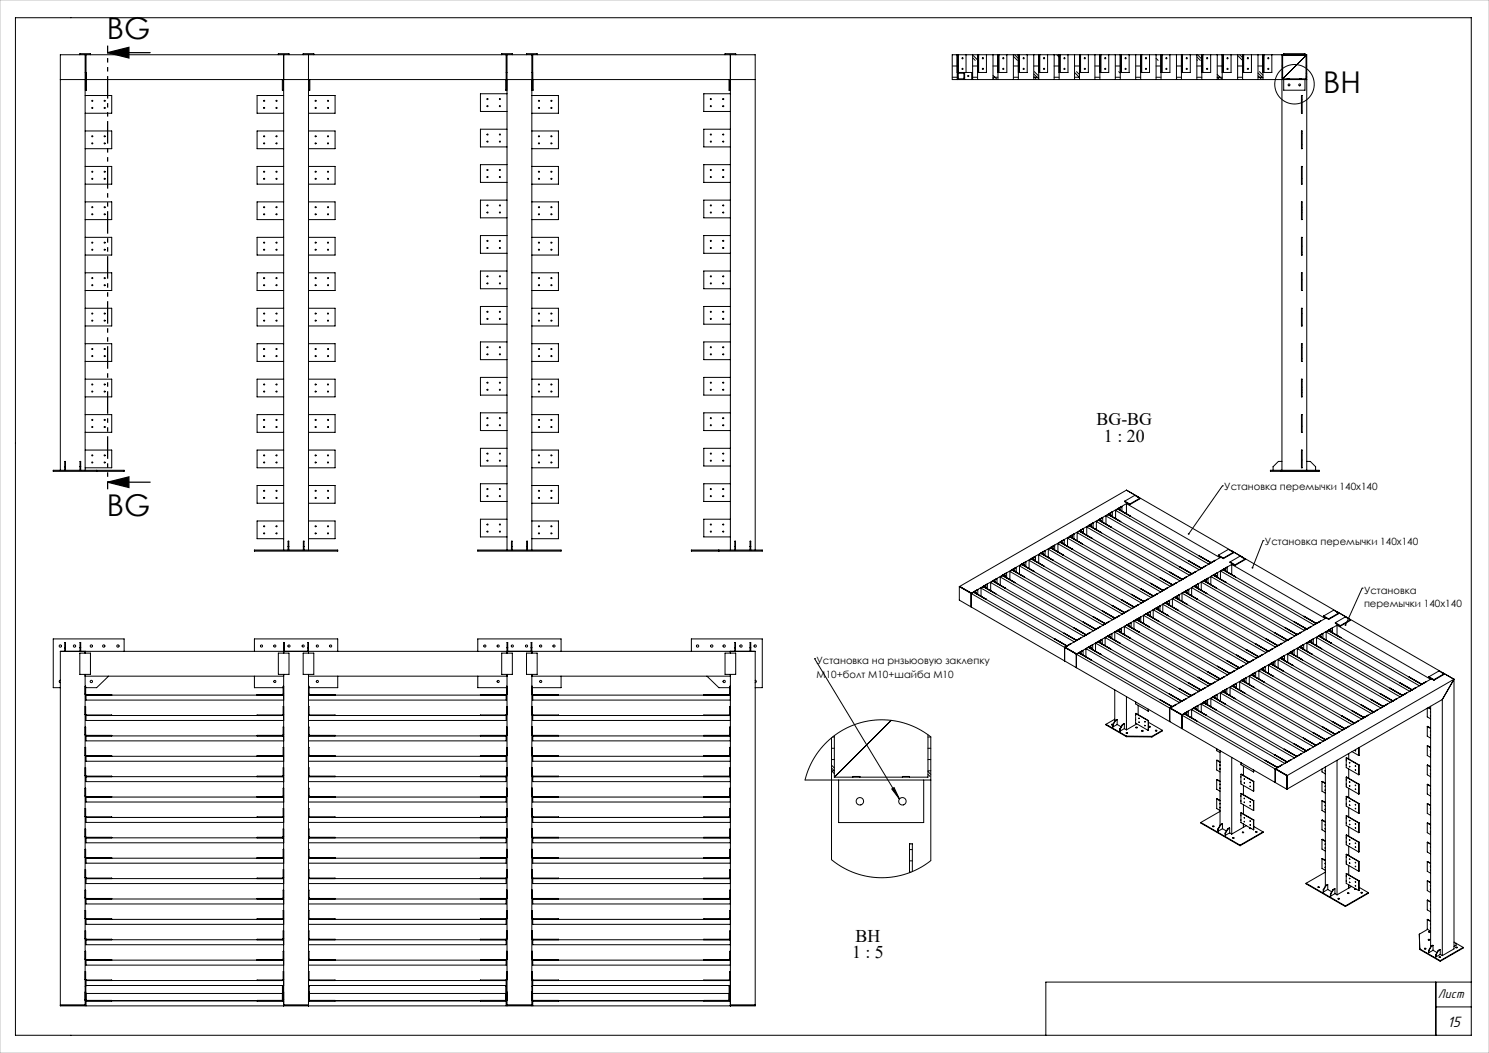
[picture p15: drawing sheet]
<svg xmlns="http://www.w3.org/2000/svg" width="420mm" height="297mm" viewBox="0 0 420 297" stroke-linecap="round" stroke-linejoin="round" font-family="sans-serif">
<defs><g id="words">
<g font-size="8.5">
<text x="30.2" y="10.9">BG</text>
<text x="373.3" y="26.2">BH</text>
<text x="30.2" y="145.7">BG</text>
</g>
<g font-size="5">
<text x="309.3" y="120">BG-BG</text>
<text x="311.4" y="124.6">1 : 20</text>
<text x="241.3" y="265.7">BH</text>
<text x="240.3" y="270.2">1 : 5</text>
</g>
<text font-size="4.4" x="408.3" y="289.8">15</text>
<text font-size="3.7" x="405.6" y="281.4">Лист</text>
<g font-size="2.8">
<text x="345.3" y="138.1">Установка перемычки 140х140</text>
<text x="356.8" y="153.6">Установка перемычки 140х140</text>
<text x="384.7" y="167.5">Установка</text>
<text x="384.7" y="171.3">перемычки 140х140</text>
<text x="230.3" y="187.4">Установка на рнзьюовую заклепку</text>
<text x="230.3" y="191.2">М10+болт М10+шайба М10</text>
</g>
</g></defs>
<g fill="none" stroke="#000" stroke-width=".28">
<path d="M4.4 5h410.6v287h-410.6zM22.5 15.4v-.3h3v.3M24 15.4h.3M24 15.4h-7v117.2M24 15.4v117.2M24.3 15.4h118.5M24.3 15.4v7M78.5 15.4v-.3h3v.3M80 15.4v139.7M85.5 15.4v-.3h3v.3M87 15.4v139.7M141.5 15.4v-.3h3v.3"/>
<path d="M142.8 15.4h.2M142.8 15.4v7M143 15.4h7M143 15.4v139.7M148.5 15.4v-.3h3v.3M150 15.4h.3M150 15.4v139.7M150.3 15.4h62.7v139.7M150.3 15.4v7M204.5 15.4v-.3h3v.3M206 15.4v139.7M268.6 18.6h1.5"/>
<path d="M270 15.4v7M270.1 15.4h.2M270.1 15.4h-1.5v7h100l-.2-.2M270.1 15.4v5M270.3 15.4h5.6M270.3 15.4v5M272.5 15.4v5M274.3 18.6h1.6M274.3 16.3l.8 .7M274.3 15.5l1.6 1.5M274.3 15.4v7M275.7 15.4v7"/>
<path d="M275.9 15.4h.1M275.9 15.4v5M276 15.4h5.6M276 15.4v5M278.2 15.4v5h-2.2M280.1 15.4v7M280.1 18.6h1.5M281.5 15.4v7M281.6 15.4h.2M281.6 15.4v5M281.8 15.4h5.6M281.8 15.4v5"/>
<path d="M284 15.4v5h-2.2M285.8 18.6h1.6M285.8 15.9l1.2 1.1M285.8 15.4v7M286.2 15.4l1.2 1.2M287 15.4l.4 .5M287.2 15.4v7M287.4 15.4h.1M287.4 15.4v5M287.5 15.4h5.6M287.5 15.4v5M289.7 15.4v5h-2.2"/>
<path d="M291.6 18.6h1.5M291.6 15.4v7M293 15.4v7M293.1 15.4h.2M293.1 15.4v5M293.3 15.4h5.6M293.3 15.4v5M295.5 15.4v5h-2.2M297.3 18.6h1.6M297.3 15.4v7M298.1 15.4l.8 .8M298.7 15.4v7"/>
<path d="M298.9 15.4h.1M298.9 15.4v5M299 15.4h5.6M299 15.4v5M301.2 15.4v5h-2.2M303.1 18.6h1.5M303.1 15.4v7M304.5 15.4v7M304.6 15.4h.2M304.6 15.4v5M304.8 15.4h5.6M304.8 15.4v5"/>
<path d="M307 15.4v5h-2.2M308.8 18.6h1.6M308.8 15.4v7M310.2 15.4v7M310.4 15.4h.1M310.4 15.4v5M310.5 15.4h5.6M310.5 15.4v5M312.7 15.4v5h-2.2M314.6 18.6h1.5M314.6 15.4v7M316 15.4v7"/>
<path d="M316.1 15.4h.2M316.1 15.4v5M316.3 15.4h5.6M316.3 15.4v5M318.5 15.4v5h-2.2M320.3 15.4v7M320.3 18.6h1.6M321.7 15.4v7M321.9 15.4h.1M321.9 15.4v5M322 15.4h5.6M322 15.4v5"/>
<path d="M324.2 15.4v5h-2.2M326.1 18.6h1.5M326.1 16.5l.6 .5M326.1 15.4v7M327.5 15.4v7M327.6 15.4h.2M327.6 15.4v5M327.8 15.4h5.6M327.8 15.4v5M330 15.4v5h-2.2M331.8 18.6h1.6M331.8 15.4v7"/>
<path d="M333.2 15.4v7M333.4 15.4h.1M333.4 15.4v5M333.5 15.4h5.6M333.5 15.4v5M335.7 15.4v5h-2.2M337.6 15.4v7M337.6 18.6h1.5M337.6 16.8l.2 .2M337.6 16l1 1M337.8 15.4l1.3 1.4M339 15.4v7"/>
<path d="M339.1 15.4h.2M339.1 15.4v5M339.3 15.4h5.6M339.3 15.4v5M341.5 15.4v5h-2.2M343.3 15.4v7M343.3 18.6h1.6M344.7 15.4v7l-1.4-1.4M344.9 15.4h.1M344.9 15.4v5M345 15.4h5.6M345 15.4v5"/>
<path d="M347.2 15.4v5h-2.2M349.1 18.6h1.5M349.1 15.6l1.4 1.4M349.1 15.4v7M349.7 15.4l.9 1M350.6 15.4h.2M350.6 15.6l-.1-.2v7M350.6 15.4v5M350.8 15.4h5.6M350.8 15.4v5M353 15.4v5h-2.2M354.8 18.6h1.6"/>
<path d="M354.8 15.4v7M356.2 15.4v7M356.4 15.4h.1M356.4 15.4v5M356.5 15.4h12.1v117.2M356.5 15.4v5M358.7 15.4v5h-2.2M361.6 18.6h.2M361.8 15.6l-.2-.2v117.2M361.8 15.6h6.6M361.8 15.6v6.6M362.1 15.4v-.3h6v.3"/>
<path d="M362.4 15.4l.2 .2M363.2 15.4l.2 .2M368.4 15.6v6.6M368.4 18.6h.2M368.4 15.6l-6.6 6.6M17 22.4h196M24 20.4h.3M24 36.9h7.5v5h-7.5M24 26.9h7.5v5h-7.5M24.1 22.4v3h.3v-3M24.2 20.4v2M79.6 22.4v3h.3v-3"/>
<path d="M80 36.9h-7.5v5h7.5M80 26.9h-7.5v5h7.5M87 26.9h7.5v5h-7.5M87 36.9h7.5v5h-7.5M87.1 22.4v3h.3v-3M142.6 22.4v3h.3v-3M142.8 20.4h.2M142.9 20.4v2M143 26.4h-7.5v5h7.5M143 36.4h-7.5v5h7.5M150 20.4h.3M150 26.9h7.5v5h-7.5"/>
<path d="M150 36.9h7.5v5h-7.5M150.1 22.4v3h.3v-3M150.2 20.4v2M205.6 22.4v3h.3v-3M206 26.4h-7.5v5h7.5M206 36.4h-7.5v5h7.5M268.6 21.8h1.4M270 20.4h4.1v2M270.1 21.8h.2M270.1 20.4v2M270.3 20.6h1.6v1.6h-1.6zM271.9 21.8h.2"/>
<path d="M272.1 20.4v2M274.3 21.8h1.4M275.7 20.4h.2M275.9 20.4h.1M280.1 21.8h1.4M280.1 22l.4 .4M280.1 21.3l1.2 1.1M281.5 20.4h.1M281.6 20.4h.2M285.8 21.8h1.4M287.2 20.4h.2M287.4 20.4h.1"/>
<path d="M291.6 21.8h1.4M291.6 21.6l.8 .8M291.6 20.8l1.4 1.4M291.7 20.2l1.3 1.3M293 20.4h.1M293.1 20.4h.2M297.3 21.8h1.4M298.7 20.4h.2M298.9 20.4h.1M303.1 21.8h1.4M303.1 20.4l1.4 1.4M303.7 20.2l.8 .8"/>
<path d="M304.4 20.2l.2 .2M304.5 20.4h.1M304.6 20.4h.2M308.8 21.8h1.4M310.2 20.4h.2M310.4 20.4h.1M314.6 21.8h1.4M315.6 20.2l.4 .4M316 20.4h.1M316.1 20.4h.2M320.3 21.8h1.4M321.7 20.4h.2"/>
<path d="M321.9 20.4h.1M326.1 21.8h1.4M327.5 20.4h.1M327.6 20.4h.2M331.8 21.8h1.4M331.8 22.2l.3 .2M333.2 20.4h.2M333.4 20.4h.1M337.6 21.8h1.4M339 20.4h.1M339.1 20.4h.2M344.7 20.4h.2"/>
<path d="M344.7 21.8h-1.4l.7 .6M344.9 20.4h.1M349.1 21.8h1.4M350.5 20.4h.1M350.6 20.4h.2M354.8 21.8h1.4M354.8 20.6l1.4 1.4M354.8 21.4l1.1 1M355.2 20.2l1 1M356.2 20.4h.2M356.4 20.4h.1M361.6 21.8h.2"/>
<path d="M361.8 22.2h6.6M362.1 22.4v3h6v-3M363.1 22.2h.1M363.6 22.2h.1M366.6 22.2h.1M367.1 36.9h.2v5h-.2zM367.1 26.9h.2v5h-.2zM367.1 28.1h.2M367.1 31.3h.2M367.1 37.7h.2M367.1 22.2h.1M368.4 21.8h.2"/>
<path d="M368.4 21.4l.2 .2M368.4 20.7l.2 .2M24 46.9h7.5v5h-7.5M24 56.9h7.5v5h-7.5M80 46.9h-7.5v5h7.5M80 56.9h-7.5v5h7.5M87 46.9h7.5v5h-7.5M87 56.9h7.5v5h-7.5M143 46.4h-7.5v5h7.5M143 56.4h-7.5v5h7.5M150 46.9h7.5v5h-7.5M150 56.9h7.5v5h-7.5"/>
<path d="M206 46.4h-7.5v5h7.5M206 56.4h-7.5v5h7.5M367.1 46.9h.2v5h-.2zM367.1 56.9h.2v5h-.2zM367.1 40.8h.2M367.1 47.2h.2M367.1 50.4h.2M367.1 59.9h.2M367.1 59l.2 .2M367.2 58.3l.1 .1M24 76.9h7.5v5h-7.5M24 66.9h7.5v5h-7.5"/>
<path d="M80 76.9h-7.5v5h7.5M80 66.9h-7.5v5h7.5M87 66.9h7.5v5h-7.5M87 76.9h7.5v5h-7.5M143 66.4h-7.5v5h7.5M143 76.4h-7.5v5h7.5M150 76.9h7.5v5h-7.5M150 66.9h7.5v5h-7.5M206 76.4h-7.5v5h7.5M206 66.4h-7.5v5h7.5M367.1 76.9h.2v5h-.2zM367.1 66.9h.2v5h-.2z"/>
<path d="M367.1 69.4h.2M367.1 71.7l.2 .2M367.1 78.9h.2M367.2 71l.1 .1M24 96.9h7.5v5h-7.5M24 86.9h7.5v5h-7.5M80 96.9h-7.5v5h7.5M80 86.9h-7.5v5h7.5M87 86.9h7.5v5h-7.5M87 96.9h7.5v5h-7.5M143 86.4h-7.5v5h7.5M143 96.4h-7.5v5h7.5"/>
<path d="M150 86.9h7.5v5h-7.5M150 96.9h7.5v5h-7.5M206 96.4h-7.5v5h7.5M206 86.4h-7.5v5h7.5M367.1 96.9h.2v5h-.2zM367.1 86.9h.2v5h-.2zM367.1 88.5h.2M367.1 91.6h.2M367.1 98h.2M367.1 97.1l.2 .2M24 106.9h7.5v5h-7.5M24 116.9h7.5v5h-7.5"/>
<path d="M80 106.9h-7.5v5h7.5M80 116.9h-7.5v5h7.5M87 106.9h7.5v5h-7.5M87 116.9h7.5v5h-7.5M143 106.4h-7.5v5h7.5M143 116.4h-7.5v5h7.5M150 106.9h7.5v5h-7.5M150 116.9h7.5v5h-7.5M206 106.4h-7.5v5h7.5M206 116.4h-7.5v5h7.5M367.1 106.9h.2v5h-.2zM367.1 116.9h.2v5h-.2z"/>
<path d="M367.1 101.2h.2M367.1 107.5h.2M367.1 110.7h.2M367.1 109.8l.2 .2M367.1 117h.2M367.2 109.1l.1 .1M15 132.6h20v.3h-20zM18.3 131.6h.2M18.3 132.6v-2.5h.2v2.5M22.6 132.6v-2.5h.2v2.5M22.6 131.6h.2M24 126.9h7.5v5h-7.5"/>
<path d="M27.3 132.6v.3M80 126.9h-7.5v5h7.5M80 136.9h-7.5v5h7.5M87 126.9h7.5v5h-7.5M87 136.9h7.5v5h-7.5M143 136.4h-7.5v5h7.5M143 126.4h-7.5v5h7.5M150 126.9h7.5v5h-7.5M150 136.9h7.5v5h-7.5M206 136.4h-7.5v5h7.5M206 126.4h-7.5v5h7.5M344.8 137h.1"/>
<path d="M344.8 137l-9.5 13.6M358.3 132.6h13.8v.3h-13.8zM361.3 132.6v.3M361.6 130.1h-1l-1.5 1.5v1M367.1 126.9h.2v5h-.2zM367.1 120.2h.2M367.1 129.7h.2M367.2 121.8l.1 .1M368.6 130.1h1l1.5 1.5v1M71.8 155.1h23.5v.3h-23.5zM80 146.9h-7.5v5h7.5M81.3 154.1h.2"/>
<path d="M81.3 155.1v-2.5h.2v2.5M85.6 155.1v-2.5h.2v2.5M85.6 154.1h.2M87 146.9h7.5v5h-7.5M134.8 155.1h23.5v.3h-23.5zM143 146.4h-7.5v5h7.5M144.3 155.1v-2.5h.2v2.5M144.3 154.1h.2M148.6 155.1v-2.5h.2v2.5M148.6 154.1h.2M150 146.9h7.5v5h-7.5M195 155.1h20v.3h-20z"/>
<path d="M202.8 155.1v.3M206 146.4h-7.5v5h7.5M207.3 154.1h.2M207.3 155.1v-2.5h.2v2.5M211.6 154.1h.2M211.6 155.1v-2.5h.2v2.5M287.6 159.6v2.3M288.2 159.2h.1M288.2 159.2l26.3 15.2-.7 .4-26.2-15.2M288.2 159.2l-.6 .4M288.2 159.1l.1 .1M288.2 159.1h.1"/>
<path d="M288.3 159.1v.1M288.3 159.2l3.4 2M288.9 159.3l-.1 .1zM288.9 159.2l-.1 .2M289.4 158.5l-1.2 .6M289.4 158.5l-1.1 .6M289.4 158.5v1.3M290.3 158l26.3 15.2M290.3 158v2.3M290.9 157.6v.1M290.9 157.7l26.3 15.1M290.9 157.7l-.6 .3"/>
<path d="M291 157.5v.2M291 157.5l3.4 2.1M291 157.6h.1M291 157.6v.1M291.6 157.7v.2zM291.6 157.7l-.1 .1M292.1 157l-1.1 .5M292.1 157l-1.1 .6M292.1 157v1.2M293 156.5l26.3 15.2M293 156.5v2.3M293.6 156v.1"/>
<path d="M293.6 156.1l26.3 15.2M293.6 156.1l-.6 .4M293.7 156v.1M293.7 156.1l3.4 1.9M294.3 156.1v.2zM294.3 156.1l-.1 .2M294.4 159.6h.1M294.4 159.6v.1M294.7 155.3l.1 .1M294.8 155.4l-1.1 .6M294.8 155.4v1.3M295.7 154.9l.7-.4 26.2 15.2"/>
<path d="M295.7 154.9l26.3 15.2M295.7 154.9v2.3M296.3 154.5v.1M296.5 154.4v.1M296.5 154.5l3.3 2M297 154.6v.1zM297 154.6l-.1 .1M297.1 158v.1M297.4 153.8h.1M297.5 153.8l-1 .6M297.5 153.8v1.3M298.4 153.3l26.3 15.2"/>
<path d="M298.4 153.3v2.3M299 152.9v.1M299.2 152.9h-.2l26.3 15.2M299.2 152.9h.1M299.2 152.9l3.4 2M299.2 152.9l-.8 .4M299.7 153v.2zM299.7 153v.1M299.8 156.5h.1M300.1 152.2l.1 .1M300.2 152.3l-1 .6M300.2 152.3v1.2"/>
<path d="M301.1 151.8l26.3 15.2M301.1 151.8v2.3M301.7 151.3v.1M301.9 151.3l-.1 .1 26.3 15.2M301.9 151.3v.1M301.9 151.4l3.4 1.9M301.9 151.4l-.8 .4M302.4 151.4v.2zM302.4 151.4v.2M302.6 154.9h-.1M302.6 154.9v.1M302.8 150.7h.1"/>
<path d="M302.9 150.7l-1 .6M302.9 150.7v1.3M303.8 150.2l26.3 15.2M303.8 150.2v2.3M304.5 149.8v.1M304.6 149.7l-.1 .1 26.3 15.2M304.6 149.7v.1M304.6 149.8l3.4 2M304.6 149.8l-.8 .4M305.1 149.9v.1zM305.2 149.9l-.1 .1M305.3 153.3l-.1 .1"/>
<path d="M305.3 153.3v.1M305.5 149.1h.1M305.6 149.1l-1 .6M305.6 149.1v1.3M306.5 148.7l26.3 15.1M306.5 148.7v2.2M307.2 148.2l26.3 15.2M307.3 148.2l-.1 .1M307.3 148.2h.1M307.3 148.2l3.4 2M307.3 148.2l-.8 .5M307.8 148.3v.2z"/>
<path d="M307.9 148.3l-.1 .1M308 151.8h-.1M308 151.8v.1M308.3 147.5v.1M308.3 147.6l-1 .6M308.3 147.6v1.2M309.2 147.1l.7-.4 26.3 15.2M309.2 147.1l26.3 15.2M309.2 147.1v2.3M309.9 146.6v.1M310 146.6v.1M310 146.7l3.4 1.9"/>
<path d="M310.5 146.7v.2zM310.6 146.7l-.1 .2M310.7 150.2h-.1M310.7 150.2v.1M311 146h.1M311 146v1.3M311 146l-1 .6M312 145.5v2.3M312 145.5l.6-.4 26.3 15.2M312 145.5l26.2 15.2M312.6 145.1v.1M312.7 145v.1"/>
<path d="M312.7 145.1l3.4 2M313.3 145.2l-.1 .2zM313.3 145.2l-.1 .1M313.4 148.6l-.1 .1M313.4 148.6v.1M313.7 144.4h.1M313.8 144.4l-1.1 .6M313.8 144.4v1.3M314.7 144l26.3 15.1M314.7 144v2.2M315.3 143.5v.1M315.3 143.6l-.6 .4"/>
<path d="M315.3 143.6l26.3 15.2M315.4 143.5v.1M315.4 143.6h.1M315.4 143.6l3.4 1.9M316 143.6v.2zM316 143.6l-.1 .1M316.1 147.1h-.1M316.1 147.1v.1M316.4 142.8l.1 .1M316.5 142.9l-1.1 .6M316.5 142.9v1.3M317.3 141.3l1.4 .9"/>
<path d="M317.3 141.3l1.4 1M317.7 144.9v-2.8l26.4 15.2M318 141.9l-44 25.4M318.7 142.2v.1M318.8 145.5l-.1 .1M318.8 145.5v.1M321 140.2h-.1M321.5 140.5l-1.4-.8-2.8 1.6M321.5 140.5l-2.8 1.7M321.5 140.5l-2.8 1.8M332.7 159.8l3.4 2M335.4 158.3l3.4 1.9"/>
<path d="M338.1 156.7l3.4 1.9M340.1 159.6l-1.1 .6M341.5 158.6h.2M342.8 158.1l-1.1 .5M343.7 156.6l1.4 .8M343.7 156.6l1.4 1M344.4 157.2l-44 25.3 3.3 2M345.1 157.4v.2M347 158.5l1.4 .8M347 158.5l1.4 1M347.4 159.2l.3-.1-44 25.4M347.4 155.4h-.1"/>
<path d="M347.4 159.2l26.4 15.2 .3-.1-44 25.4M347.4 159.2v2.8M347.9 155.8l-1.4-.8-2.8 1.6M347.9 155.8l-2.8 1.6M347.9 155.8l-2.8 1.8M348.4 159.3v.2M350.7 157.3h-.1M351.2 157.7l-1.4-.8-2.8 1.6M351.2 157.7l-2.8 1.6M351.2 157.7l-2.8 1.8M356.3 152.5h.1M356.3 152.5l-3 7.6"/>
<path d="M270.6 165.5v3.8l3.3 1.9M270.6 165.5l3.3 1.9M270.7 165.4l47-27.2 62.7 36.2M270.7 165.4l3.3 1.9M270.7 165.4l-.1 .1M273.9 167.4v3.8M274 167.3v3.8M274 167.3l-.1 .1M274 171.1l-.1 .1M274 171.1h.1M274 167.4v3.8l55.9 32.3M274 167.4l55.9 32.3"/>
<path d="M274.6 167v.1M274.7 167.1l26.3 15.1-.7 .4v3.8M274.7 166.9v.2M274.7 166.9h.1M274.8 166.9v.1M274.8 167l-.8 .4M274.8 167l3.4 2M275.3 167.1v.2zM275.3 167.1v.1M275.8 166.3l-1.1 .6M275.8 166.3l-1 .6M275.8 166.3v1.3"/>
<path d="M276.7 165.9v2.3M277.3 165.4v.1M277.4 165.5l-.7 .4M277.4 165.5l26.3 15.2-.7 .3-26.3-15.1M277.4 165.3v.2M277.4 165.3l.1 .1M277.5 165.4v.1M277.5 165.5l3.4 1.9M277.5 165.5h-.1M278 165.5v.2zM278 165.5v.1M278.2 169h-.1"/>
<path d="M278.2 169v.1M278.5 164.8l-1.1 .5M278.5 164.8l-1 .6M278.5 164.8v1.3M279.4 164.3v2.3M280.1 163.9h.1M280.1 163.9l26.3 15.2-.7 .4-26.3-15.2M280.1 163.8v.1M280.1 163.8h.1M280.2 163.8v.1M280.2 163.9l3.4 2M280.2 163.9l-.8 .4"/>
<path d="M280.7 164v.1zM280.8 163.9l-.1 .2M280.9 167.4l-.1 .1M280.9 167.4v.1M281.2 163.2l-1.1 .6M281.2 163.2l-1 .6M281.2 163.2v1.3M282.1 162.7l.7-.3 26.3 15.1-.7 .4zM282.1 162.7v2.3M282.8 162.3v.1M282.8 162.2l.1 .1M282.8 162.2h.1"/>
<path d="M282.9 162.2v.1M282.9 162.3l3.4 2M283.4 162.4v.2zM283.5 162.4l-.1 .1M283.6 165.9h-.1M283.6 165.9h.1M283.9 161.6l-1.1 .6M283.9 161.6l-1 .6M283.9 161.6v1.3M284.9 161.2v2.3M285.5 160.7v.1M285.5 160.8l26.3 15.2-.7 .3-26.2-15.1"/>
<path d="M285.5 160.8l-.6 .4M285.5 160.6v.2M285.5 160.6l.1 .1M285.6 160.7v.1M285.6 160.8l3.4 1.9M285.6 160.8h-.1M286.1 160.8v.2zM286.2 160.8l-.1 .2M286.3 164.3h-.1M286.3 164.3v.1M286.6 160.1l-1.1 .5M286.6 160.1l-1 .6"/>
<path d="M286.6 160.1v1.3M289 162.7l-.1 .1M289 162.7v.1M291.7 161.2h-.1M291.7 161.2h.1M300.1 178.6l3.5 1.9M302.8 177.1l3.5 1.9M304.8 179.9l-1 .7M305.5 175.5l3.5 1.9M306.3 179h.2M307.5 178.4l-1 .6M308.3 173.9l3.4 1.9"/>
<path d="M309 177.4h.2M310.2 176.8l-1 .6M311 172.4l3.4 1.9M311.7 175.8l.2 .1M312.4 179.4l26.3 15.2M312.5 179.4v.1M312.6 179.4v.1M312.6 179.5l3.4 1.9M312.9 175.2l-1 .7M313.1 179.5v.2zM313.2 179.5l-.1 .2M313.6 178.8h.1"/>
<path d="M313.6 178.8l-1 .6M313.6 178.8v1.3M313.7 170.8l3.4 1.9M314.4 174.3h.2M315.1 177.9l26.3 15.1M315.2 177.9h.1M315.3 177.8v.1M315.3 177.9l3.4 2M315.6 173.7l-1 .6M315.8 178v.1zM315.9 178l-.1 .1M316.3 177.2h.1"/>
<path d="M316.3 177.2l-1 .6M316.3 177.2v1.3M316.4 169.2l3.5 1.9M317.1 172.7h.2M317.1 179v-2.3l26.3 15.2M317.8 176.3l26.3 15.2M317.9 176.3v.1M318 176.3h.1M318 176.3l3.4 2M318.4 172.2l-1.1 .5M318.6 176.4l-.1 .2zM318.6 176.4l-.1 .1"/>
<path d="M318.7 179.9v.1M318.7 179.9h-.1M319 175.6l.1 .1M319.1 175.7l-1.1 .6M319.1 175.7v1.2M319.9 171.1h.1M319.9 177.4v-2.3l26.2 15.2M320.5 174.7l26.3 15.2M320.6 174.7v.1M320.7 174.7v.1M320.7 174.8l3.4 1.9M321.1 170.6l-1.1 .5"/>
<path d="M321.3 174.8v.2zM321.3 174.8l-.1 .2M321.4 178.3h-.1M321.4 178.3v.1M321.7 174.1h.1M321.8 174.1l-1.1 .6M321.8 174.1v1.3M321.8 166.1l3.5 1.9M322.6 169.6h.1M322.6 169.6l-3.5-1.9 3.4 1.9M322.6 169.6h-.1M322.6 175.8v-2.2l26.2 15.1"/>
<path d="M322.7 169.6h-.2M323.2 173.2l26.3 15.1M323.3 173.2h.1M323.4 173.1v.1M323.4 173.2l3.4 2M323.8 169l-1.1 .6M324 173.3v.2zM324 173.3l-.1 .1M324.1 176.7v.1M324.4 172.5h.1M324.5 172.5l-1.1 .6M324.5 172.5v1.3"/>
<path d="M324.5 164.5l3.5 2M325.3 168h.1M325.3 174.3v-2.3l26.3 15.2M325.9 171.6l26.3 15.2M326 171.6v.1M326.1 171.6v.1M326.1 171.7l3.4 1.9M326.5 167.5l-1.1 .5M326.7 171.7v.2zM326.7 171.7l-.1 .1M326.8 175.2h.1M326.8 175.2v.1"/>
<path d="M327.1 170.9l.1 .1M327.2 171l-1.1 .6M327.2 171v1.2M327.2 163l3.5 1.9M328 166.5h.1M328 172.7v-2.3l26.3 15.2M328.6 170l26.3 15.4M328.7 170v.1M328.9 170v.1M328.9 170.1l3.4 1.9M329.2 165.9l-1.1 .6M329.4 170.2v.1z"/>
<path d="M329.4 170.1l-.1 .2M329.5 173.6v.1M329.8 169.4h.1M329.9 169.4l-1 .6M329.9 169.4v1.3M329.9 161.4l3.5 1.9M330.7 164.9h.1M330.7 171.1v-2.2l26.3 15.1M331.4 168.5l26.2 15.2M331.4 168.5h.1M331.6 168.5l-.1-.1 3.5 2.1M331.6 168.4v.1"/>
<path d="M331.9 164.3l-1.1 .6M332.1 168.6v.2zM332.1 168.6v.1M332.3 172l-.1 .1M332.3 172v.1M332.5 167.8h.1M332.6 167.8l-1 .6M332.6 167.8v1.3M333.4 163.3h.2M333.4 169.6v-2.3l26.3 15.2M334.1 166.9l26.3 15.2M334.2 166.9v.1"/>
<path d="M334.3 166.9l-.1 .1M334.3 166.9v.1M334.3 167l3.4 1.9M334.3 167h-.1M334.7 162.8l-1.1 .5M334.8 167v.2zM334.9 167l-.1 .1M335 170.5h-.1M335 170.5v.1M335.2 166.2l.1 .1M335.3 166.3l-1 .6M335.3 166.3v1.3"/>
<path d="M336.1 161.8h.2M336.1 168v-2.3l26.3 15.2M336.8 165.4l26.3 15.3M336.9 165.4h.1M337 165.3v.1M337 165.4l3.4 2M337.4 161.2l-1.1 .6M337.5 165.5v.1zM337.6 165.4l-.1 .2M337.7 168.9l-.1 .1M337.7 168.9v.1M338 164.7h.1"/>
<path d="M338 164.7l-1 .6M338 164.7v1.3M338.8 160.2h.2M338.8 166.5v-2.3l26.3 15.1M339.5 163.8l26.3 15.2M339.6 163.8h.1M339.7 163.7v.1M339.7 163.8l3.4 2M340.2 163.9v.2zM340.3 163.9l-.1 .1M340.4 167.4h-.1M340.4 167.4h.1"/>
<path d="M340.7 163.1h.1M340.7 163.1l-1 .6M340.7 163.1v1.3M341.5 164.9v-2.3l26.3 15.2M342.2 162.2l26.3 15.2M342.3 162.2v.1M342.3 162.1l.1 .2M342.3 162.1l.1 .1M342.3 162.1l1.2-.5v1.3M342.4 162.2v.1M342.4 162.3l3.4 1.9M343 162.3l-.1 .2z"/>
<path d="M343 162.3l-.1 .1M343.1 165.8h-.1M343.1 165.8v.1M344.3 161l.6-.3 26.3 15.1M344.3 161l26.2 15.2M344.3 161v2.3M345 160.7h.1M345.1 160.6v.1M345.1 160.6h.1M345.1 160.6l1.1-.6v1.3M345.1 160.7l3.4 2M345.7 160.8v.1z"/>
<path d="M345.7 160.7l-.1 .2M345.8 164.2l-.1 .1M345.8 164.2v.1M348.5 162.7h-.1M348.5 162.7h.1M362.4 177l3.4 1.9M364.4 179.9l-1.2 .6M365.1 175.4l3.4 1.9M365.1 179.3v.2M365.7 178.9h.3M365.8 179l-.7 .3M365.8 179v.1"/>
<path d="M365.8 178.9h.2M365.8 178.9h-.1M366 178.9h.1M366 178.9l1.1-.6-1.1 .6M367.8 173.9l3.4 1.9M367.8 177.8v.1M368.5 177.4l-.7 .4M368.5 177.4v.1M368.5 177.3l.2 .1M368.5 177.3h.2M368.7 177.3v.1M368.7 177.3l1.1-.5-1.1 .6"/>
<path d="M370.5 176.2v.1M371.2 175.8h.3M371.2 175.8l-.7 .4M371.2 175.8v.2M371.2 175.8h.2M371.2 175.8h.1M371.4 179.8v2.3M371.4 175.8h.1M371.4 175.8l1.1-.6-1 .6M372 179.4v.1M372 179.4l-.6 .4M372 179.4l26.3 15.2-.7 .4-26.2-15.2"/>
<path d="M372 179.3v.1M372 179.3l3.5 2.1M372 179.3l1.1-.6v1.3M372.1 179.4h.1M372.1 179.4h-.1M372.7 179.5l-.1 .1zM372.7 179.5l-.1 .1M373.4 173.7l1.4 .8M373.4 173.7l1.4 1M374.1 178.2l.6-.3 26.3 15.1-.7 .4zM374.1 178.2v2.3M374.7 177.8v.1"/>
<path d="M374.8 177.7v.2M374.8 177.7l1.1-.5v1.2M374.8 177.7v.1M374.8 174.5v.2M374.8 177.8h.1M374.8 177.8v.1M374.8 177.8l3.4 2M375.4 177.9v.2zM375.4 177.9l-.1 .1M376.7 175.6l1.4 .9M376.7 175.6l1.4 1M377.1 176.3l.3-.1-44.1 25.5"/>
<path d="M377.1 176.3l26.4 15.3 .3-.2-44.1 25.5v3.8M377.1 172.5l-.1 .1M377.1 176.3v2.9M377.6 172.9l-1.4-.8-2.8 1.6M377.6 172.9l-2.8 1.6M377.6 172.9l-2.8 1.8M378.1 176.5v.1M378.2 179.8h-.1M378.2 179.8v.1M380.4 174.4l-.1 .1M380.4 174.4l29.7 17.2M380.9 174.8l-1.4-.8-2.8 1.6"/>
<path d="M380.9 174.8l-2.8 1.7M380.9 174.8l-2.8 1.8M384.2 165.9h.1M384.2 165.9l-4.7 10.4M17 191.9l-.3 .3 .3 .3M18.3 183.7v-2.5h.2v2.5M18.3 182.7h.2M22.5 184.2h3v6h-3zM22.6 183.7v-2.5h.2v2.5M22.6 182.7h.2M24 193.6h.2v2.2M24 199.3h.2v2.2"/>
<path d="M24 190.2v93.5h-7v-100h196v100h-62.7v-1.4h55.7M24 183.7v.5M24 190.7h56M24.2 195.8l.1 .1M24.2 195.8h-.2l.1 .2 .2 .1v-.2M24.3 195.9h7.2v.2M30.6 190.7l-3.3 3.3h-3.1M35 183.7v-3.5h-20v13.8h2M71.8 183.7v-3.5h23.5v3.5M71.8 190.7v3.3h8.1M78.5 184.2h3v6h-3zM79.7 195.9h-7.2v.2"/>
<path d="M79.9 195.8h.1l-.1 .2-.2 .1v-.2M79.9 195.8l-.2 .1M80 190.2v93.5M80 196.1h-55.7v1.4h55.7M80 182.7h.2M80 193.6h-.1v2.2M80 199.3h-.1v2.2M80.2 183.7v-2.5h-.2v3M85.5 184.2h3v6h-3zM86.8 183.7v-2.5h.2v3M86.8 182.7h.2M87 196.1h55.8v1.4h-55.8"/>
<path d="M87 190.2v93.5M87 199.3h.2v2.2M87 193.6h.2v2.2M87 190.7h56M87.2 195.8h-.2l.1 .2 .2 .1v-.2M87.2 195.8l.1 .1M87.3 195.9h7.2v.2M95.3 190.7v3.3h-8.1M134.8 183.7v-3.5h23.5v3.5M134.8 190.7v3.3h8.1M141.5 184.2h3v6h-3zM142.7 195.9h-7.2v.2"/>
<path d="M142.9 195.8l-.2 .1M142.9 195.8h.1l-.1 .2-.2 .1v-.2M143 193.6h-.1v2.2M143 199.3h-.1v2.2M143 190.2v93.5h7v-93.5M143 182.7h.2M143.2 183.7v-2.5h-.2v3M148.5 184.2h3v6h-3zM149.8 183.7v-2.5h.2v3M149.8 182.7h.2M150 193.6h.2v2.2M150 199.3h.2v2.2"/>
<path d="M150 190.7h56M150.2 195.8l.1 .1M150.2 195.8h-.2l.1 .2 .2 .1v-.2M150.3 195.9h7.2v.2M158.3 190.7v3.3h-8.1M195 183.7v-3.5h20v13.8h-2M199.4 190.7l3.4 3.3h3.1M204.5 184.2h3v6h-3zM205.7 195.9h-7.2v.2M205.9 195.8l-.2 .1M205.9 195.8h.1l-.1 .2-.2 .1v-.2M206 183.7v.5"/>
<path d="M206 190.2v93.5M206 196.1h-55.7v1.4h55.7M206 193.6h-.1v2.2M206 199.3h-.1v2.2M207.3 183.7v-2.5h.2v2.5M207.3 182.7h.2M211.6 183.7v-2.5h.2v2.5M211.6 182.7h.2M213 191.9l.3 .3-.3 .3M229.8 185.8h.1M229.8 185.8l23.9 39.6M297.4 180.2l3.5 1.9"/>
<path d="M300.9 182.1h.2M302.1 181.5l-1 .6M303.6 180.5l.2 .1M303.6 184.5l.7-.4 26.2 15.2M303.6 184.5v3.8M303.7 184.5h-.1M304.3 184.1v.1M304.4 184l.1 .2M304.4 184l.1 .1M304.5 184.1v.1M304.5 184.2l3.4 1.9M305 184.2v.2z"/>
<path d="M305 184.2v.2M305.5 183.5l-1.1 .5M305.5 183.5l-1 .6M305.5 183.5v1.3M306.3 182.9l.7-.3 26.2 15.1M306.3 182.9l26.3 15.2M306.3 182.9v2.3M307 182.6h.1M307.1 182.5v.1M307.1 182.5h.1M307.1 182.6l3.5 2M307.2 182.5v.1"/>
<path d="M307.2 182.6h-.1M307.7 182.7v.1zM307.7 182.6v.2M307.9 186.1l-.1 .1M307.9 186.1v.1M308.2 181.9l-1.1 .6M308.2 181.9l-1 .6M308.2 181.9v1.3M309 181.4l.7-.4 26.3 15.2M309 181.4l26.3 15.2M309 181.4v2.3M309.8 181h.1"/>
<path d="M309.8 180.9l.1 .1M309.9 181h.1M309.9 181l3.4 2M310.4 181.1v.2zM310.5 181.1l-.1 .1M310.9 180.4l-1.1 .5M310.9 180.4l-1 .6M310.9 180.4v1.2M311.7 182.1v-2.3l26.3 15.2M313.3 183h-.1M313.3 183v.1M314.4 180.5v-2.3l26.3 15.2"/>
<path d="M314.4 194.6v8.8M316 181.4v.1M316 181.4l-.1 .1M317.7 196.5v9.4M320.3 198v.5l3.6 2.1M321 198.9v2.7M327.1 197.3l3.5 1.9M329.8 195.8l3.5 1.9M329.9 199.7v3.8M330 199.7v3.9l3.3 1.9M330 199.7l3.3 2M330.1 199.7h-.1"/>
<path d="M330.1 199.7l3.3 1.9v3.9l29.6 17.1M330.5 199.3h.3M330.5 199.3v.1M330.6 199.2l.2 .1M330.6 199.2l-.7 .5M331.8 198.6l-1 .7M332.5 194.2l3.5 1.9M332.6 198.1v.2M333.2 197.7l-.6 .4M333.2 197.7v.2M333.3 197.7h.2M334.5 197.1l-1 .6"/>
<path d="M335.3 196.6v.1M336 196.2l-.7 .4M336 196.2v.1M336 196.1h.1M336 196.1l-.1 .1M336.1 196.1l-.2 .1M336.7 199.7v.1M336.9 199.7l-.1 .1 26.3 15.1M336.9 199.7h.1M336.9 199.7l-.8 .5M336.9 199.7l3.4 2M337.3 195.6l-1.2 .5"/>
<path d="M337.4 199.8v.2zM337.4 199.8v.1M337.8 199l.1 .1M337.9 199.1l-1 .6M337.9 199.1v1.2M338 191.1l3.4 1.9M338 195v.1M338.7 194.6v.1M338.7 194.6l-.7 .4M338.7 194.6h.2M338.7 194.6l-3.5-2 3.4 2M338.7 194.6h-.1"/>
<path d="M338.8 198.6l26.3 15.2M338.8 198.6v2.3M338.9 194.6h-.3M339.5 198.1l26.3 15.3M339.6 198.1l-.1 .1M339.6 198.1v.1M339.6 198.2l-.8 .4M339.6 198.2l3.4 1.9M340 194l-1.1 .6M340.1 198.3v.1zM340.2 198.2l-.1 .2M340.6 197.5h.1"/>
<path d="M340.6 197.5l-1 .6M340.6 197.5v1.3M340.7 189.5l3.4 1.9M340.7 193.4v.2M341.4 193l-.7 .4M341.4 193v.2M341.4 193h.2M341.5 197v2.3M342.2 196.6v.1M342.3 196.5l-.1 .1 26.3 15.2-.7 .4-26.3-15.2M342.3 196.5v.1M342.3 196.6l-.8 .4"/>
<path d="M342.3 196.6l3.4 2M342.7 192.4l-1.1 .6M342.8 196.7v.2zM342.9 196.7l-.1 .1M343.3 195.9h.1M343.3 195.9l-1 .6M343.3 195.9v1.3M343.4 187.9l3.4 2M343.4 191.9v.1M344.1 191.5l-.7 .4M344.1 191.5v.1M344.1 191.4h.2"/>
<path d="M344.1 191.4v.1M344.3 195.5l.6-.4 26.3 15.2M344.3 195.5l26.2 15.1M344.3 195.5v2.2M344.3 191.4l-.2 .1M344.9 195v.1M345 195v.1M345 195.1l3.4 1.9M345.4 190.9l-1.1 .5M345.5 195.1v.2zM345.6 195.1l-.1 .1M345.7 198.6v.1"/>
<path d="M345.7 198.6h-.1M346 194.3v.1M346 194.4l-1 .6M346 194.4v1.3M346.1 186.4l3.5 1.9M346.1 190.3v.1M346.8 189.9v.1M346.8 189.9h.2M346.8 189.9l-.7 .4M347 193.9v2.3M347 193.9l26.2 15.2M347 189.9h-.2"/>
<path d="M347.6 193.4v.1M347.6 193.5l26.3 15.2M347.6 193.5l3.5 2M347.7 193.4l-.1 .1M347.7 193.4v.1M347.7 193.5l-.7 .4M348.1 189.3l-1.1 .6M348.3 193.6l-.1 .1zM348.3 193.5l-.1 .2M348.4 197l-.1 .1M348.4 197v.1M348.7 192.8h.1"/>
<path d="M348.8 192.8v1.3M348.8 192.8l-1.1 .6M348.8 184.8l3.5 1.9M348.8 188.7v.2M349.5 188.3l-.7 .4M349.5 188.3v.2M349.6 188.3h.1M349.6 188.3h-.1M349.7 192.3l26.3 15.2M349.7 192.3v2.3M349.7 188.3h-.2M350.3 191.9v.1"/>
<path d="M350.3 192l26.3 15.1M350.4 191.8v.2M350.4 191.8v.1M350.4 191.9l-.7 .4M350.4 191.9l3.4 2M350.8 187.7l-1.1 .6M351 192v.2zM351 192l-.1 .1M351.4 191.2h.1M351.5 191.2l-1.1 .6M351.5 191.2v1.3M351.5 183.2l3.5 2"/>
<path d="M351.6 187.2v.1M352.2 186.8l-.6 .4M352.2 186.8v.1M352.3 186.7h.1M352.4 190.8l26.3 15.1M352.4 190.8v2.3M353 190.3v.1M353 190.4l-.6 .4M353 190.4l26.3 15.2M353.1 190.3v.1M353.1 190.4l3.4 1.9M353.5 186.2l-1.1 .5"/>
<path d="M353.7 190.4v.2zM353.7 190.4l-.1 .1M353.8 193.9h.1M353.8 193.9v.1M354.1 189.6l.1 .1M354.2 189.7l-1.1 .6M354.2 189.7v1.3M354.2 181.7l3.5 1.9M354.3 185.6v.1M355 185.2h.1M355 185.2l-.7 .4M355.1 189.2l26.3 15.2"/>
<path d="M355.1 189.2v2.3M355.1 185.2h-.2M355.7 188.8h.1M355.8 188.8l-.7 .4M355.8 188.8l26.2 15.2M355.8 188.7v.1M355.8 188.8h.1M355.8 188.8l3.4 2M356.2 184.6l-1.1 .6M356.4 188.9v.1zM356.4 188.8l-.1 .2M356.5 192.3v.1"/>
<path d="M356.8 188.1h.1M356.9 188.1l-1.1 .6M356.9 188.1v1.3M356.9 180.1l3.5 1.9M357 184v.2M357.6 183.7v.1M357.7 183.6h.1M357.7 183.6l-.7 .4M357.8 187.6v2.3M357.8 183.6h-.2M358.4 187.2v.1M358.5 187.3l-.7 .3"/>
<path d="M358.5 187.3l26.2 15.1-.6 .4-26.3-15.2M358.6 187.1v.1M358.6 187.2l3.4 2M358.9 183l-1.1 .6M359.1 187.3v.2zM359.1 187.3l-.1 .1M359.2 190.8h.1M359.5 186.5l.1 .1M359.6 186.6l-1 .5M359.6 186.6v1.2M359.7 182.5v.1M360.4 182.1v.1"/>
<path d="M360.4 182h.1M360.4 182l-.7 .5M360.5 186.1v2.3M360.5 182l-.2 .1M361.1 185.6v.1M361.2 185.7l-.7 .4M361.2 185.7l26.3 15.2-.7 .3-26.3-15.1M361.2 185.5v.2M361.2 185.5l1.1-.5v1.3M361.2 185.5l.1 .1M361.3 185.6v.1M361.3 185.7h-.1"/>
<path d="M361.3 185.7l3.4 1.9M361.6 181.5l-1.1 .5M361.8 185.7v.2zM361.8 185.7v.2M362 189.2h-.1M362 189.2v.1M362.4 180.9v.1M363.1 180.5l-3.5-2 3.6 2M363.1 180.5h.1M363.1 180.5l-.7 .4M363.2 184.5v2.3M363.9 184.1l26.3 15.2-.7 .4-26.3-15.2"/>
<path d="M363.9 184v.1M363.9 184l1.1-.6v1.3M363.9 184h.1M364 184v.1M364 184.1l-.8 .4M364 184.1l3.4 2M364.5 184.2v.1zM364.6 184.1l-.1 .2M364.7 187.6l-.1 .1M364.7 187.6v.1M365.9 182.9v2.3M366.6 182.5v.1"/>
<path d="M366.6 182.6l-.7 .3M366.6 182.6l26.3 15.1-.7 .4-26.3-15.2M366.6 182.4v.2M366.6 182.4l1.1-.5v1.2M366.6 182.4l.1 .1M366.7 182.5h.1M366.7 182.5l-.1 .1M366.7 182.5l3.4 2M367.2 182.6v.2zM367.3 182.6l-.1 .1M367.4 186.1h-.1M367.4 186.1h.1"/>
<path d="M368.6 181.4v2.3M369.3 180.9v.1M369.3 181l26.3 15.2-.7 .4-26.3-15.2M369.3 181l-.7 .4M369.3 180.8v.2M369.3 180.8l.1 .1M369.3 180.8l1.1-.5v1.3M369.4 180.9v.1M369.4 181l3.4 1.9M369.4 181h-.1M369.9 181v.2zM370 181l-.1 .2"/>
<path d="M370.1 184.5h-.1M370.1 184.5v.1M372.8 182.9l-.1 .1M372.8 182.9v.1M375.5 181.4h-.1M375.5 181.4h.1M383.9 198.8l3.5 1.9M386.6 197.3l3.5 1.9M389.3 195.7l3.5 1.9M390.1 199.2h.2M390.1 199.2h.1M390.2 199.2h.1"/>
<path d="M390.2 199.2l1.1-.6-1 .6M392.1 194.1l3.4 1.9M392.8 197.6l.2 .1M392.8 197.6h.1M392.9 197.6l.1 .1M392.9 197.6l1.2-.5-1.1 .6M394.8 192.6l3.4 1.9M395.5 196l.2 .1M395.5 196h.2M395.7 196v.1M395.7 196l1.1-.5-1.1 .6M397.5 191l3.4 1.9"/>
<path d="M398.2 194.5h.2M398.4 194.5l1.1-.6-1.1 .6M398.4 194.5h.1M400.9 192.9l.3 .1M400.9 192.9h.2M401.1 192.9l1.1-.5-1 .6M401.1 192.9l.1 .1M402.6 199.7v2.5l.9 .5M402.8 199.6l.7 .4M402.9 199.6l.6 .3M403.1 190.9l1.4 .8M403.1 190.9l1.4 1"/>
<path d="M403.5 199.2v67.9M404.5 191.7v.2M406.8 189.7h-.1M406.8 197.3l-43.7 25.3M406.8 197.3v72.2M407.3 190.1l-2.8 1.6M407.3 190.1l-2.8 1.8M407.3 190.1l-1.4-.9-2.8 1.7M410.1 191.6l-47 27.1M410.1 191.6l-3.3 5.7M410.1 191.6v76l-3.3 1.9M24 205.1h.2v2.2"/>
<path d="M24 210.8h.2v2.2M24 216.6h.2v2.2M24.2 207.3h-.2l.1 .2 .2 .1v-.2M24.2 207.3l.1 .1M24.2 218.8h-.2l.1 .2 .2 .1v-.2M24.2 218.8l.1 .1M24.2 213h-.2l.1 .2 .2 .1v-.1M24.2 213l.1 .2M24.2 201.5h-.2l.1 .2 .2 .1v-.1M24.2 201.5l.1 .2M24.3 201.7h7.2v.1M24.3 207.4h7.2v.2"/>
<path d="M24.3 213.2h7.2v.1M24.3 218.9h7.2v.2M79.7 201.7h-7.2v.1M79.7 207.4h-7.2v.2M79.7 213.2h-7.2v.1M79.7 218.9h-7.2v.2M79.9 201.5h.1l-.1 .2-.2 .1v-.1M79.9 201.5l-.2 .2M79.9 213h.1l-.1 .2-.2 .1v-.1M79.9 213l-.2 .2M79.9 218.8h.1l-.1 .2-.2 .1v-.2M79.9 218.8l-.2 .1"/>
<path d="M79.9 207.3h.1l-.1 .2-.2 .1v-.2M79.9 207.3l-.2 .1M80 201.8h-55.7v1.4h55.7M80 207.6h-55.7v1.4h55.7M80 213.3h-55.7v1.4h55.7M80 219.1h-55.7v1.4h55.7M80 205.1h-.1v2.2M80 210.8h-.1v2.2M80 216.6h-.1v2.2M87 201.8h55.8v1.4h-55.8M87 207.6h55.8v1.4h-55.8M87 213.3h55.8v1.4h-55.8"/>
<path d="M87 219.1h55.8v1.4h-55.8M87 205.1h.2v2.2M87 216.6h.2v2.2M87 210.8h.2v2.2M87.2 201.5h-.2l.1 .2 .2 .1v-.1M87.2 201.5l.1 .2M87.2 213h-.2l.1 .2 .2 .1v-.1M87.2 213l.1 .2M87.2 218.8h-.2l.1 .2 .2 .1v-.2M87.2 218.8l.1 .1M87.2 207.3l.1 .1M87.2 207.3h-.2l.1 .2 .2 .1v-.2"/>
<path d="M87.3 201.7h7.2v.1M87.3 207.4h7.2v.2M87.3 213.2h7.2v.1M87.3 218.9h7.2v.2M142.7 201.7h-7.2v.1M142.7 207.4h-7.2v.2M142.7 213.2h-7.2v.1M142.7 218.9h-7.2v.2M142.9 201.5l-.2 .2M142.9 201.5h.1l-.1 .2-.2 .1v-.1M142.9 218.8l-.2 .1M142.9 218.8h.1l-.1 .2-.2 .1v-.2"/>
<path d="M142.9 207.3h.1l-.1 .2-.2 .1v-.2M142.9 207.3l-.2 .1M142.9 213l-.2 .2M142.9 213h.1l-.1 .2-.2 .1v-.1M143 205.1h-.1v2.2M143 210.8h-.1v2.2M143 216.6h-.1v2.2M150 205.1h.2v2.2M150 210.8h.2v2.2M150 216.6h.2v2.2M150.2 201.5l.1 .2M150.2 201.5h-.2l.1 .2 .2 .1v-.1"/>
<path d="M150.2 218.8h-.2l.1 .2 .2 .1v-.2M150.2 218.8l.1 .1M150.2 213h-.2l.1 .2 .2 .1v-.1M150.2 213l.1 .2M150.2 207.3h-.2l.1 .2 .2 .1v-.2M150.2 207.3l.1 .1M150.3 201.7h7.2v.1M150.3 207.4h7.2v.2M150.3 213.2h7.2v.1M150.3 218.9h7.2v.2M205.7 201.7h-7.2v.1M205.7 207.4h-7.2v.2"/>
<path d="M205.7 213.2h-7.2v.1M205.7 218.9h-7.2v.2M205.9 207.3l-.2 .1M205.9 207.3h.1l-.1 .2-.2 .1v-.2M205.9 218.8l-.2 .1M205.9 218.8h.1l-.1 .2-.2 .1v-.2M205.9 213h.1l-.1 .2-.2 .1v-.1M205.9 213l-.2 .2M205.9 201.5h.1l-.1 .2-.2 .1v-.1M205.9 201.5l-.2 .2M206 201.8h-55.7v1.4h55.7M206 207.6h-55.7v1.4h55.7"/>
<path d="M206 213.3h-55.7v1.4h55.7M206 219.1h-55.7v1.4h55.7M206 205.1h-.1v2.2M206 210.8h-.1v2.2M206 216.6h-.1v2.2M234.5 216.6l.8 .8h-.8l.8 .8M234.5 208.1v34.4l2.7 1.8 2.8 1.5 2.8 1 3 .6 3 .2 2.9-.2 2.9-.6 2.8-1 2.7-1.4 2.4-1.7v-34.9l-3.5-2.3-3.9-1.5-4.2-.9h-4.2l-4.2 .8-3.9 1.6-3.6 2.2-3.1 2.9-1.6 2.1-1.3 2.3-1.1 2.4-.8 2.6h35.4M234.5 215.8l.8 .8M234.5 211.1h.8M234.5 214.2h.8M234.8 207.9h.5M235.3 207.5v11.7"/>
<path d="M240.5 219.2v-.2h2v.2M251.4 203.2l-16.1 16M254.5 219.2v-.2h2v.2M261.7 207.9h.8M261.7 211.1h.8M261.7 214.2h.8M261.7 217.4h.8M261.7 218.4l.6 .6M261.7 217.6l.8 .8M261.7 207.2v12h-26.4M312 204.3l5.7 3.3M312 204.3l5.7 3.5"/>
<path d="M313.8 204.4l.1 .1M313.8 204.4l.1 .6M313.9 204.4h-.3M313.9 204.3h-.4l.3 .2M313.9 204.5v.5M314.4 202.9l-2.4 1.4M314.6 203.2v.1M314.6 203.2l-.8 1.2M314.6 203.3l-.7 1.2M315.1 203l-.5 .2M315.1 204.3l-1.2 .7M315.1 203l-.5 .3"/>
<path d="M315.1 203v1.3M315.1 204.3l1.1 .7M315.9 205.6l.1 .1M315.9 205.6l.1 .6M316 205.7v.5M316.6 204.4l-.7 1.2M316.6 204.4h.1M316.7 204.4l-.7 1.3M317.1 205.5l-1.1 .7M317.1 204.2l-.4 .2M317.1 204.2v1.3M317.1 204.2l-.5 .2"/>
<path d="M317.1 205.5l.6 .4M317.7 206.8h.3M317.7 207.6l7.2 .1M317.7 207.8l7.2 .1M317.7 207.6v.2M320.3 201.3l3.6 2M320.3 201.3v.5M320.3 202.1v1.1M320.3 203.4v.6l3.6 2M320.3 201.3l3.7 1.9M320.4 205.3h.3M320.7 204.2l-3 1.7"/>
<path d="M321.3 202.6h.1M321.3 203.6v.1M322 206.2h.4M323 203.5v.1M323 204.6v.1M323.9 200v.6M323.9 203.3v2.7M324 203.2l-.1 2.8M324 203.7l3.9 2.3M324 203.2l-.1 .1M324 200.1l-.1 .5M324.1 205.1h.3"/>
<path d="M324.9 207.7v.2M325.9 206.1h.4M327.9 206l-3 1.7M327.9 206l-3 1.9M330 203.4l-.1 .1M333.3 201.7v3.8M333.4 205.4l-.1 .1M334 201.3l26.4 15.2M334.2 201.2l-.1 .2M334.2 201.2v.1M334.2 201.3l-.8 .4 29.6 17.1M334.2 201.3l3.4 2"/>
<path d="M334.7 201.4v.1zM334.7 201.4v.1M335.1 200.6h.1M335.2 200.6l-1 .6M335.2 200.6v1.3M336.1 200.2l26.3 15.1M336.1 200.2v2.2M337.6 203.3h-.1M337.6 203.3v.1M340.3 201.7h-.1M340.3 201.7v.1M343 200.1l-.1 .1"/>
<path d="M343 200.1v.1M343.2 214.5v2.7l.9 .5M343.2 214.5l.9 .5M343.2 211.2v.5l.9 .6M343.2 219.9v2.7l.9 .6M343.2 219.9l.9 .5M343.2 214.5l.9 .4M343.2 219.9l.9 .4M344.1 215.7v.2M344.1 216.8v.2M344.1 211.7v21.1M347.4 213.6v21.6"/>
<path d="M350 215.1v.6l3.6 2M350 218.4v2.7l3.6 2.1M350 218.4l3.6 2M350 218.4l3.7 2M350.7 216.1v2.6M351 219.8h.1M353.6 217.2v.5M353.7 217.2l-.1 .5M356.8 214.5l3.5 1.9M359.5 212.9l3.5 1.9M359.8 216.8l3.3 1.9M360.3 216.4h.1"/>
<path d="M361.5 215.8l-1.1 .6M362.2 211.3l3.5 2M363 214.8h.1M363 218.8v3.8M363.1 218.7v3.9M363.1 218.7l-.1 .1M364.2 214.3l-1.1 .5M364.9 209.8l3.5 1.9M365.7 213.3h.1M366.9 212.7l-1.1 .6M367.7 208.2l3.4 1.9M368.4 211.7h.2"/>
<path d="M369.7 211.1l-1.1 .6M370.4 206.6l3.4 2M371.1 210.1h.2M372.4 209.6l-1.1 .5M372.9 216.9v.8l.9 .6M373.1 205.1l3.4 1.9M373.8 208.6h.2M373.8 216.4v33.5M373.8 217.4v.1M375.1 208l-1.1 .6M376.5 207h.2M377.1 214.4v38"/>
<path d="M377.8 206.4l-1.1 .6M378.5 202l3.5 1.9M379.3 205.4h.1M379.3 205.4l-3.5-1.9 3.4 2M379.3 205.4l-.1 .1M379.4 205.4l-.2 .1M379.7 219.2l3.7 2M379.7 213.8v2.7l3.6 2M379.7 219.2v2.7l3.6 2.1M379.7 219.2l3.6 2.1M379.7 213.8l3.6 2M379.7 213.8l3.7 2"/>
<path d="M380.4 212.5v1.6M380.4 216.9v2.6M380.5 204.9l-1.1 .5M380.7 215.1h.1M380.7 216.2h.1M381.2 200.4l3.5 1.9M381.4 212l1.9 1.1M382 203.9h.1M382.3 211.7h.1M382.3 216l.1 .1M382.3 217.1l.1 .1M383.2 203.3l-1.1 .6"/>
<path d="M383.3 210.9v2.2M383.3 215.8v2.7M383.4 210.9l-.1 2.2M383.4 215.8l-.1 2.7M383.4 215.8h-.1M384.7 202.3h.2M384.7 202.3h.1M384.8 202.3h.1M384.8 202.3l1.1-.6-1 .6M387.4 200.7l.2 .1M387.4 200.7h.1M387.5 200.7l.1 .1"/>
<path d="M387.5 200.7l1.1-.5-1 .6M402.6 215.8l.9 .6M402.6 215.8l.9 .4M402.6 204.9v2.7l.9 .6M402.6 210.4v2.7l.9 .5M402.6 215.8v2.7l.9 .6M402.6 210.4l.9 .5M402.6 210.4l.9 .4M402.6 204.9l.9 .6M402.6 204.9l.9 .5M403.5 211.6v.2M403.5 212.7v.2"/>
<path d="M403.5 206.2v.2M403.5 207.3v.2M403.5 200.8v.1M403.5 201.8v.2M403.5 217.1v.2M403.5 218.2v.1M24 222.3h.2v2.2M24 228.1h.2v2.2M24 233.8h.2v2.2M24 239.6h.2v2.2M24.2 236h-.2l.1 .2 .2 .1v-.1M24.2 236l.1 .2"/>
<path d="M24.2 230.3l.1 .1M24.2 230.3h-.2l.1 .2 .2 .1v-.2M24.2 224.5l.1 .2M24.2 224.5h-.2l.1 .2 .2 .1v-.1M24.3 224.7h7.2v.1M24.3 230.4h7.2v.2M24.3 236.2h7.2v.1M79.7 224.7h-7.2v.1M79.7 230.4h-7.2v.2M79.7 236.2h-7.2v.1M79.9 236l-.2 .2M79.9 236h.1l-.1 .2-.2 .1v-.1"/>
<path d="M79.9 230.3l-.2 .1M79.9 230.3h.1l-.1 .2-.2 .1v-.2M79.9 224.5h.1l-.1 .2-.2 .1v-.1M79.9 224.5l-.2 .2M80 224.8h-55.7v1.4h55.7M80 230.6h-55.7v1.4h55.7M80 236.3h-55.7v1.4h55.7M80 222.3h-.1v2.2M80 228.1h-.1v2.2M80 233.8h-.1v2.2M80 239.6h-.1v2.2M87 224.8h55.8v1.4h-55.8"/>
<path d="M87 230.6h55.8v1.4h-55.8M87 236.3h55.8v1.4h-55.8M87 239.6h.2v2.2M87 233.8h.2v2.2M87 222.3h.2v2.2M87 228.1h.2v2.2M87.2 236l.1 .2M87.2 236h-.2l.1 .2 .2 .1v-.1M87.2 224.5l.1 .2M87.2 224.5h-.2l.1 .2 .2 .1v-.1M87.2 230.3h-.2l.1 .2 .2 .1v-.2M87.2 230.3l.1 .1"/>
<path d="M87.3 224.7h7.2v.1M87.3 230.4h7.2v.2M87.3 236.2h7.2v.1M142.7 224.7h-7.2v.1M142.7 230.4h-7.2v.2M142.7 236.2h-7.2v.1M142.9 230.3l-.2 .1M142.9 230.3h.1l-.1 .2-.2 .1v-.2M142.9 224.5h.1l-.1 .2-.2 .1v-.1M142.9 224.5l-.2 .2M142.9 236h.1l-.1 .2-.2 .1v-.1M142.9 236l-.2 .2"/>
<path d="M143 222.3h-.1v2.2M143 228.1h-.1v2.2M143 233.8h-.1v2.2M143 239.6h-.1v2.2M150 222.3h.2v2.2M150 228.1h.2v2.2M150 233.8h.2v2.2M150 239.6h.2v2.2M150.2 236l.1 .2M150.2 236h-.2l.1 .2 .2 .1v-.1M150.2 224.5h-.2l.1 .2 .2 .1v-.1M150.2 224.5l.1 .2"/>
<path d="M150.2 230.3h-.2l.1 .2 .2 .1v-.2M150.2 230.3l.1 .1M150.3 224.7h7.2v.1M150.3 230.4h7.2v.2M150.3 236.2h7.2v.1M205.7 224.7h-7.2v.1M205.7 230.4h-7.2v.2M205.7 236.2h-7.2v.1M205.9 236h.1l-.1 .2-.2 .1v-.1M205.9 236l-.2 .2M205.9 230.3l-.2 .1M205.9 230.3h.1l-.1 .2-.2 .1v-.2"/>
<path d="M205.9 224.5l-.2 .2M205.9 224.5h.1l-.1 .2-.2 .1v-.1M206 224.8h-55.7v1.4h55.7M206 230.6h-55.7v1.4h55.7M206 236.3h-55.7v1.4h55.7M206 222.3h-.1v2.2M206 228.1h-.1v2.2M206 233.8h-.1v2.2M206 239.6h-.1v2.2M236.5 220v12h24v-12M251.5 222.5l.7-.4 1.5 3.3zM256.5 239.6h.8"/>
<path d="M256.7 238h.1M338.7 232l11.1 6.4M338.7 232l11.1 6.5M342.1 233l.3 .1-.2 .1zM342.4 233.2h-.3M343.2 225.3v2.8l.9 .5M343.2 225.3l.9 .6M343.2 225.3l.9 .5M343.5 233.8l.1 .1M343.5 233.8l.1 .6M343.6 233.9v.5M344.1 226.6v.2"/>
<path d="M344.1 227.7v.2M344.1 221.2v.1M344.1 222.3v.1M344.1 228.9l-5.4 3.1M344.3 232.6h.1M344.3 232.6l-.8 1.2M344.3 232.6l-.7 1.3M344.8 232.4l-.5 .2M344.8 233.7l-1.2 .7M344.8 232.4v1.3M344.8 233.7l1.1 .7M345.6 235h.1"/>
<path d="M345.6 235l.1 .6M345.7 235v.6M346.3 233.8h.1M346.3 233.8l-.7 1.2M346.4 233.8l-.7 1.2M346.8 234.9l-1.1 .7M346.8 233.5l-.4 .3M346.8 233.5v1.4M346.8 233.5l-.5 .3M346.8 234.9l.6 .3M347.7 236.3l.4 .1h-.3zM348 236.4h-.2"/>
<path d="M349.8 238.4v.1M350 229.3l3.7 2M350 223.8l3.7 2M350 223.8v2.8l3.6 2M350 229.3v2.7l3.6 2M350 229.3l3.6 2M350 223.8l3.6 2.1M350.4 234.7l.4 .1-.3 .1zM350.7 221.5v2.6M350.7 227v2.6M350.7 232.4v.9M350.8 234.9h-.3"/>
<path d="M351 230.6h.1M351 231.7h.1M351 220.8v.1M351 225.1v.1M351 226.2v.1M351.5 232.9l-4.1 2.3M352.6 233.5l-.2 .2 .4-.1M352.6 232.6l.1 .1M352.6 220.7h.1M352.6 226.1l.1 .1M352.6 227.2h.1M352.7 231.6h.1"/>
<path d="M352.7 221.8h.1M352.8 233.7h-.3M353.6 220.4v2.8M353.6 225.9v2.7M353.6 231.3v2.7M353.7 233.1l2.6 1.5M353.7 220.4h-.1M353.7 231.3h-.1M353.7 220.4l-.1 2.8M353.7 225.8l-.1 2.8M353.7 231.3l-.1 2.7M353.7 225.8l-.1 .1"/>
<path d="M354.2 234.6l.4 .1h-.3zM354.5 234.7h-.3M356.3 234.6l-6.5 3.9M356.3 234.6l-6.5 3.8M363.1 222.6h-.1M372.9 236.8v2.7l.9 .5M372.9 220.4l.9 .6M372.9 220.4v2.8l.9 .5M372.9 225.9v2.7l.9 .5M372.9 231.3v2.7l.9 .6M372.9 236.8l.9 .5M372.9 236.8l.9 .4"/>
<path d="M372.9 231.3l.9 .6M372.9 231.3l.9 .5M372.9 220.4l.9 .5M372.9 225.9l.9 .5M372.9 225.9l.9 .4M373.8 238v.2M373.8 239.1v.2M373.8 232.6v.2M373.8 233.7v.2M373.8 221.7v.2M373.8 222.8v.2M373.8 227.2v.1"/>
<path d="M373.8 228.3v.1M379.7 224.7l3.7 1.9M379.7 224.7l3.6 2M379.7 224.7v2.7l3.6 2M379.7 230.1v2.7l3.6 2.1M379.7 235.5v2.8l3.6 2M379.7 230.1l3.6 2M379.7 230.1l3.7 2M379.7 235.5l3.6 2.1M379.7 235.5l3.7 2M380.4 222.3v2.7M380.4 227.8v2.6"/>
<path d="M380.4 233.2v2.6M380.4 238.7v2.6M380.7 226h.1M380.7 227.1h.1M380.7 220.5v.1M380.7 232.5v.1M380.7 236.8v.1M380.7 237.9v.1M380.7 221.7h.1M380.7 231.5h.1M382.3 226.9l.1 .1M382.3 228l.1 .1"/>
<path d="M382.3 221.5h.1M382.3 222.6h.1M382.3 232.4h.1M382.3 233.4l.1 .1M382.3 237.8l.1 .1M382.3 238.9h.1M383.3 221.3v2.7M383.3 226.7v2.7M383.3 232.1v2.8M383.3 237.6v2.7M383.4 226.6l-.1 .1M383.4 221.2l-.1 2.8"/>
<path d="M383.4 226.6l-.1 2.8M383.4 232.1l-.1 2.8M383.4 237.5l-.1 2.8M383.4 221.2l-.1 .1M383.4 232.1h-.1M383.4 237.5l-.1 .1M402.6 221.3v2.7l.9 .5M402.6 237.6l.9 .5M402.6 232.1v2.8l.9 .5M402.6 237.6v2.7l.9 .5M402.6 237.6l.9 .4M402.6 226.7v2.7l.9 .6"/>
<path d="M402.6 221.3l.9 .5M402.6 221.3l.9 .4M402.6 232.1l.9 .6M402.6 232.1l.9 .5M402.6 226.7l.9 .5M402.6 226.7l.9 .4M403.5 222.5v.2M403.5 223.6v.2M403.5 233.4v.2M403.5 234.5v.2M403.5 238.9v.1M403.5 240v.1"/>
<path d="M403.5 228v.1M403.5 229.1v.1M24 245.3h.2v2.2M24 251.1h.2v2.2M24 256.8h.2v2.2M24.2 241.8l.1 .1M24.2 241.8h-.2l.1 .2 .2 .1v-.2M24.2 259h-.2l.1 .2 .2 .1v-.1M24.2 259l.1 .2M24.2 247.5l.1 .2M24.2 247.5h-.2l.1 .2 .2 .1v-.1M24.2 253.3h-.2l.1 .2 .2 .1v-.2"/>
<path d="M24.2 253.3l.1 .1M24.3 241.9h7.2v.2M24.3 247.7h7.2v.1M24.3 253.4h7.2v.2M24.3 259.2h7.2v.1M79.7 241.9h-7.2v.2M79.7 247.7h-7.2v.1M79.7 253.4h-7.2v.2M79.7 259.2h-7.2v.1M79.9 253.3h.1l-.1 .2-.2 .1v-.2M79.9 253.3l-.2 .1M79.9 259h.1l-.1 .2-.2 .1v-.1"/>
<path d="M79.9 259l-.2 .2M79.9 241.8h.1l-.1 .2-.2 .1v-.2M79.9 241.8l-.2 .1M79.9 247.5h.1l-.1 .2-.2 .1v-.1M79.9 247.5l-.2 .2M80 242.1h-55.7v1.4h55.7M80 247.8h-55.7v1.4h55.7M80 253.6h-55.7v1.4h55.7M80 259.3h-55.7v1.4h55.7M80 245.3h-.1v2.2M80 251.1h-.1v2.2M80 256.8h-.1v2.2"/>
<path d="M87 242.1h55.8v1.4h-55.8M87 247.8h55.8v1.4h-55.8M87 253.6h55.8v1.4h-55.8M87 259.3h55.8v1.4h-55.8M87 251.1h.2v2.2M87 256.8h.2v2.2M87 245.3h.2v2.2M87.2 247.5l.1 .2M87.2 247.5h-.2l.1 .2 .2 .1v-.1M87.2 259l.1 .2M87.2 259h-.2l.1 .2 .2 .1v-.1M87.2 241.8h-.2l.1 .2 .2 .1v-.2"/>
<path d="M87.2 241.8l.1 .1M87.2 253.3h-.2l.1 .2 .2 .1v-.2M87.2 253.3l.1 .1M87.3 241.9h7.2v.2M87.3 247.7h7.2v.1M87.3 253.4h7.2v.2M87.3 259.2h7.2v.1M142.7 241.9h-7.2v.2M142.7 247.7h-7.2v.1M142.7 253.4h-7.2v.2M142.7 259.2h-7.2v.1M142.9 247.5l-.2 .2"/>
<path d="M142.9 247.5h.1l-.1 .2-.2 .1v-.1M142.9 259h.1l-.1 .2-.2 .1v-.1M142.9 259l-.2 .2M142.9 241.8l-.2 .1M142.9 241.8h.1l-.1 .2-.2 .1v-.2M142.9 253.3h.1l-.1 .2-.2 .1v-.2M142.9 253.3l-.2 .1M143 245.3h-.1v2.2M143 251.1h-.1v2.2M143 256.8h-.1v2.2M150 251.1h.2v2.2M150 245.3h.2v2.2"/>
<path d="M150 256.8h.2v2.2M150.2 253.3h-.2l.1 .2 .2 .1v-.2M150.2 253.3l.1 .1M150.2 241.8h-.2l.1 .2 .2 .1v-.2M150.2 241.8l.1 .1M150.2 259h-.2l.1 .2 .2 .1v-.1M150.2 259l.1 .2M150.2 247.5h-.2l.1 .2 .2 .1v-.1M150.2 247.5l.1 .2M150.3 241.9h7.2v.2M150.3 247.7h7.2v.1M150.3 253.4h7.2v.2"/>
<path d="M150.3 259.2h7.2v.1M205.7 241.9h-7.2v.2M205.7 247.7h-7.2v.1M205.7 253.4h-7.2v.2M205.7 259.2h-7.2v.1M205.9 253.3l-.2 .1M205.9 253.3h.1l-.1 .2-.2 .1v-.2M205.9 241.8l-.2 .1M205.9 241.8h.1l-.1 .2-.2 .1v-.2M205.9 259l-.2 .2M205.9 259h.1l-.1 .2-.2 .1v-.1M205.9 247.5l-.2 .2"/>
<path d="M205.9 247.5h.1l-.1 .2-.2 .1v-.1M206 242.1h-55.7v1.4h55.7M206 247.8h-55.7v1.4h55.7M206 253.6h-55.7v1.4h55.7M206 259.3h-55.7v1.4h55.7M206 245.3h-.1v2.2M206 251.1h-.1v2.2M206 256.8h-.1v2.2M256.5 242.8h.8M256.5 246h.5M257.3 245.8v-7.8h-.8v8.1M368.4 249.1l11.1 6.4"/>
<path d="M368.4 249.1l11.1 6.6M371.8 250.2h.3l-.2 .1zM372.1 250.3h-.3M372.9 242.2v2.7l.9 .6M372.9 242.2l.9 .6M372.9 242.2l.9 .4M373.2 251h.1M373.2 251l.1 .6M373.3 251v.6M373.8 243.5v.2M373.8 244.6v.1M373.8 246l-5.4 3.1"/>
<path d="M374 249.7v.1M374 249.7l-.8 1.3M374 249.8l-.7 1.2M374.5 249.5l-.5 .2M374.5 250.9l-1.2 .7M374.5 249.5l-.5 .3M374.5 249.5v1.4M374.5 250.9l1.1 .6M375.3 252.1l.1 .1M375.3 252.1l.1 .6M375.4 252.2v.5M376 250.9l-.7 1.2"/>
<path d="M376 250.9l.1 .1M376.1 251l-.7 1.2M376.5 252.1l-1.1 .6M376.5 250.7l-.4 .3M376.5 250.7v1.4M376.5 250.7l-.5 .2M376.5 252.1l.6 .3M377.4 253.4l.4 .1-.3 .1zM377.7 253.6h-.2M379.5 255.5v.2M379.7 246.4l3.7 2M379.7 241l3.7 2"/>
<path d="M379.7 241v2.7l3.6 2.1M379.7 246.4v2.8l3.6 2M379.7 246.4l3.6 2.1M379.7 241l3.6 2M380.1 251.9h.4l-.3 .1zM380.4 244.1v2.6M380.4 249.6v.9M380.5 252h-.3M380.7 247.7v.1M380.7 242.3v.1M380.7 243.4h.1M380.7 248.9h.1"/>
<path d="M381.2 250l-4.1 2.4M382.3 250.6l-.2 .2h.4M382.3 248.7h.1M382.3 249.8h.1M382.3 243.2l.1 .1M382.3 244.3l.1 .1M382.5 250.8h-.3M383.3 243v2.8M383.3 248.5v2.7M383.4 250.3l2.6 1.5M383.4 243l-.1 2.8M383.4 248.4l-.1 2.8"/>
<path d="M383.4 248.4l-.1 .1M383.4 243h-.1M383.9 251.7l.4 .1-.3 .1zM384.2 251.9h-.3M386 251.8l-6.5 3.7M386 251.8l-6.5 3.9M402.6 253.9v2.7l.9 .6M402.6 253.9l.9 .6M402.6 253.9l.9 .4M402.6 248.5v2.7l.9 .5M402.6 248.5l.9 .5M402.6 248.5l.9 .4"/>
<path d="M402.6 243v2.7l.9 .6M402.6 243l.9 .5M402.6 259.4l.9 .5M402.6 259.4l.9 .4M402.6 259.4v2.7l.9 .5M402.6 243l.9 .6M403.5 255.2v.2M403.5 256.3v.1M403.5 244.3v.2M403.5 245.4v.2M403.5 249.8v.1M403.5 250.8v.2"/>
<path d="M24 262.6h.2v2.2M24 268.3h.2v2.2M24 274.1h.2v2.2M24 278.2h.2v3.9M24 279.8h.2M24.2 270.5h-.2l.1 .2 .2 .1v-.1M24.2 270.5l.1 .2M24.2 264.8h-.2l.1 .2 .2 .1v-.2M24.2 264.8l.1 .1M24.2 276.3h-.2l.1 .2 .2 .1v-.2M24.2 276.3l.1 .1M24.3 264.9h7.2v.2"/>
<path d="M24.3 270.7h7.2v.1M24.3 276.4h7.2v.2M79.7 278.2h.2v3.8h.1l-.3 .3zM79.7 264.9h-7.2v.2M79.7 270.7h-7.2v.1M79.7 276.4h-7.2v.2M79.9 264.8l-.2 .1M79.9 264.8h.1l-.1 .2-.2 .1v-.2M79.9 276.3h.1l-.1 .2-.2 .1v-.2M79.9 276.3l-.2 .1M79.9 270.5h.1l-.1 .2-.2 .1v-.1M79.9 270.5l-.2 .2"/>
<path d="M79.9 279.8h.1M80 265.1h-55.7v1.4h55.7M80 270.8h-55.7v1.4h55.7M80 276.6h-55.7v1.4h55.7M80 262.6h-.1v2.2M80 268.3h-.1v2.2M80 274.1h-.1v2.2M87 265.1h55.8v1.4h-55.8M87 270.8h55.8v1.4h-55.8M87 276.6h55.8v1.4h-55.8M87 278.2h.2v3.9M87 262.6h.2v2.2"/>
<path d="M87 268.3h.2v2.2M87 274.1h.2v2.2M87 279.8h.2v2.2M87.2 264.8h-.2l.1 .2 .2 .1v-.2M87.2 264.8l.1 .1M87.2 270.5h-.2l.1 .2 .2 .1v-.1M87.2 270.5l.1 .2M87.2 276.3l.1 .1M87.2 276.3h-.2l.1 .2 .2 .1v-.2M87.3 264.9h7.2v.2M87.3 270.7h7.2v.1M87.3 276.4h7.2v.2"/>
<path d="M142.7 264.9h-7.2v.2M142.7 270.7h-7.2v.1M142.7 276.4h-7.2v.2M142.9 270.5h.1l-.1 .2-.2 .1v-.1M142.9 270.5l-.2 .2M142.9 264.8h.1l-.1 .2-.2 .1v-.2M142.9 264.8l-.2 .1M142.9 276.3h.1l-.1 .2-.2 .1v-.2M142.9 276.3l-.2 .1M142.9 279.8h.1M143 262.6h-.1v2.2M143 268.3h-.1v2.2"/>
<path d="M143 274.1h-.1v2.2M150 278.2h.2v3.9M150 262.6h.2v2.2M150 268.3h.2v2.2M150 274.1h.2v2.2M150 279.8h.2v2.2M150.2 264.8h-.2l.1 .2 .2 .1v-.2M150.2 264.8l.1 .1M150.2 270.5h-.2l.1 .2 .2 .1v-.1M150.2 270.5l.1 .2M150.2 276.3h-.2l.1 .2 .2 .1v-.2M150.2 276.3l.1 .1"/>
<path d="M150.3 264.9h7.2v.2M150.3 270.7h7.2v.1M150.3 276.4h7.2v.2M205.7 278.2h.2v3.8h.1l-.3 .3zM205.7 264.9h-7.2v.2M205.7 270.7h-7.2v.1M205.7 276.4h-7.2v.2M205.9 270.5l-.2 .2M205.9 270.5h.1l-.1 .2-.2 .1v-.1M205.9 276.3l-.2 .1M205.9 276.3h.1l-.1 .2-.2 .1v-.2M205.9 264.8l-.2 .1"/>
<path d="M205.9 264.8h.1l-.1 .2-.2 .1v-.2M205.9 279.8h.1M206 265.1h-55.7v1.4h55.7M206 270.8h-55.7v1.4h55.7M206 276.6h-55.7v1.4h55.7M206 262.6h-.1v2.2M206 268.3h-.1v2.2M206 274.1h-.1v2.2M400.3 263.5l.2 4.3M400.3 263.5v.1M400.5 267.8v-.2l5.7 3.4M400.5 267.8l5.7 3.3"/>
<path d="M401.8 267.6h.4M402.7 262.1l-2.4 1.4M402.9 265.1h.3M402.9 268.1l.1 .1M402.9 268.1l.1 .6M403 262.9h.3M403 268.2v.5M403.5 260.6v.2M403.5 261.7v.2M403.6 266.9h.1M403.6 266.9l-.7 1.2M403.7 266.9l-.7 1.3"/>
<path d="M404.2 266.7l-.6 .2M404.2 268l-1.2 .7M404.2 266.7l-.5 .2M404.2 266.7v1.3M404.2 268l1.1 .7M405 269.3h.1M405 269.3l.1 .6M405 277v15M405.1 269.3v.6M405.7 268.1h.1M405.7 268.1l-.7 1.2M405.8 268.1l-.7 1.2"/>
<path d="M406 270h.3M406.2 267.8l-.5 .3M406.2 269.2l-1.1 .7M406.2 267.8l-.4 .3M406.2 267.8v1.4M406.2 271v.1M406.2 269.2l.6 .3M410.1 265.7l2.6 1.5M410.7 267.3h.3M410.7 266.1v.5l-.6 .4M412.7 267.2l-6.5 3.8M412.7 267.2l-6.5 3.9"/>
<path d="M415 277h-120v15M17 283.5h7M24 282l.3 .3zM24 282.2h.1M24.2 280.2h55.5M24.3 282.2h7.2v.1M31.5 282.2h41M79.9 282l-.2 .2h-7.2v.1M80 282.3h-55.7v1.4h118.5v-1.4h-55.8M80 283.5h7M87 282.2h.1M87.2 282l.1 .2"/>
<path d="M87.2 282h-.2l.1 .2 .2 .1v-.1M87.2 280.2h55.5M87.3 282.2h7.2v.1M94.5 282.2h41M142.7 282.2h-7.2v.1M142.9 282h.1l-.1 .2-.2 .1v-.1M142.9 282l-.2 .2M142.9 282v-3.8h-.2v4M143 283.5h7M150 282.2h.1M150.2 282l.1 .2M150.2 282h-.2l.1 .2 .2 .1v-.1"/>
<path d="M150.2 280.2h55.5M150.3 282.2h7.2v.1M157.5 282.2h41M205.9 282l-.2 .2h-7.2v.1M206 283.5h7M405 284h10"/>
<circle cx="271.5" cy="19.4" r=".16"/>
<circle cx="271.5" cy="16.4" r=".16"/>
<circle cx="277.2" cy="19.4" r=".16"/>
<circle cx="277.2" cy="16.4" r=".16"/>
<circle cx="283" cy="19.4" r=".16"/>
<circle cx="283" cy="16.4" r=".16"/>
<circle cx="288.7" cy="19.4" r=".16"/>
<circle cx="288.7" cy="16.4" r=".16"/>
<circle cx="294.5" cy="19.4" r=".16"/>
<circle cx="294.5" cy="16.4" r=".16"/>
<circle cx="300.2" cy="19.4" r=".16"/>
<circle cx="300.2" cy="16.4" r=".16"/>
<circle cx="306" cy="19.4" r=".16"/>
<circle cx="306" cy="16.4" r=".16"/>
<circle cx="311.7" cy="19.4" r=".16"/>
<circle cx="311.7" cy="16.4" r=".16"/>
<circle cx="317.5" cy="19.4" r=".16"/>
<circle cx="317.5" cy="16.4" r=".16"/>
<circle cx="323.2" cy="19.4" r=".16"/>
<circle cx="323.2" cy="16.4" r=".16"/>
<circle cx="329" cy="19.4" r=".16"/>
<circle cx="329" cy="16.4" r=".16"/>
<circle cx="334.7" cy="19.4" r=".16"/>
<circle cx="334.7" cy="16.4" r=".16"/>
<circle cx="340.5" cy="19.4" r=".16"/>
<circle cx="340.5" cy="16.4" r=".16"/>
<circle cx="346.2" cy="19.4" r=".16"/>
<circle cx="346.2" cy="16.4" r=".16"/>
<circle cx="352" cy="19.4" r=".16"/>
<circle cx="352" cy="16.4" r=".16"/>
<circle cx="357.7" cy="19.4" r=".16"/>
<circle cx="357.7" cy="16.4" r=".16"/>
<circle cx="26" cy="28.4" r=".15"/>
<circle cx="26" cy="30.4" r=".15"/>
<circle cx="26" cy="38.4" r=".15"/>
<circle cx="29.5" cy="28.4" r=".15"/>
<circle cx="29.5" cy="30.4" r=".15"/>
<circle cx="29.5" cy="38.4" r=".15"/>
<circle cx="74.5" cy="38.4" r=".15"/>
<circle cx="74.5" cy="28.4" r=".15"/>
<circle cx="74.5" cy="30.4" r=".15"/>
<circle cx="78" cy="38.4" r=".15"/>
<circle cx="78" cy="28.4" r=".15"/>
<circle cx="78" cy="30.4" r=".15"/>
<circle cx="89" cy="28.4" r=".15"/>
<circle cx="89" cy="30.4" r=".15"/>
<circle cx="89" cy="38.4" r=".15"/>
<circle cx="92.5" cy="30.4" r=".15"/>
<circle cx="92.5" cy="28.4" r=".15"/>
<circle cx="92.5" cy="38.4" r=".15"/>
<circle cx="137.5" cy="37.9" r=".15"/>
<circle cx="137.5" cy="27.9" r=".15"/>
<circle cx="137.5" cy="29.9" r=".15"/>
<circle cx="137.5" cy="39.9" r=".15"/>
<circle cx="141" cy="27.9" r=".15"/>
<circle cx="141" cy="37.9" r=".15"/>
<circle cx="141" cy="29.9" r=".15"/>
<circle cx="141" cy="39.9" r=".15"/>
<circle cx="152" cy="28.4" r=".15"/>
<circle cx="152" cy="30.4" r=".15"/>
<circle cx="152" cy="38.4" r=".15"/>
<circle cx="155.5" cy="28.4" r=".15"/>
<circle cx="155.5" cy="30.4" r=".15"/>
<circle cx="155.5" cy="38.4" r=".15"/>
<circle cx="200.5" cy="37.9" r=".15"/>
<circle cx="200.5" cy="27.9" r=".15"/>
<circle cx="200.5" cy="39.9" r=".15"/>
<circle cx="200.5" cy="29.9" r=".15"/>
<circle cx="204" cy="37.9" r=".15"/>
<circle cx="204" cy="27.9" r=".15"/>
<circle cx="204" cy="29.9" r=".15"/>
<circle cx="204" cy="39.9" r=".15"/>
<circle cx="273.1" cy="21.4" r=".16"/>
<circle cx="363.6" cy="23.9" r=".26"/>
<circle cx="365.1" cy="23.8" r="5.6"/>
<circle cx="366.6" cy="23.9" r=".26"/>
<circle cx="26" cy="40.4" r=".15"/>
<circle cx="26" cy="50.4" r=".15"/>
<circle cx="26" cy="58.4" r=".15"/>
<circle cx="26" cy="48.4" r=".15"/>
<circle cx="29.5" cy="40.4" r=".15"/>
<circle cx="29.5" cy="50.4" r=".15"/>
<circle cx="29.5" cy="58.4" r=".15"/>
<circle cx="29.5" cy="48.4" r=".15"/>
<circle cx="74.5" cy="58.4" r=".15"/>
<circle cx="74.5" cy="48.4" r=".15"/>
<circle cx="74.5" cy="40.4" r=".15"/>
<circle cx="74.5" cy="50.4" r=".15"/>
<circle cx="78" cy="58.4" r=".15"/>
<circle cx="78" cy="48.4" r=".15"/>
<circle cx="78" cy="50.4" r=".15"/>
<circle cx="78" cy="40.4" r=".15"/>
<circle cx="89" cy="40.4" r=".15"/>
<circle cx="89" cy="50.4" r=".15"/>
<circle cx="89" cy="48.4" r=".15"/>
<circle cx="89" cy="58.4" r=".15"/>
<circle cx="92.5" cy="40.4" r=".15"/>
<circle cx="92.5" cy="50.4" r=".15"/>
<circle cx="92.5" cy="48.4" r=".15"/>
<circle cx="92.5" cy="58.4" r=".15"/>
<circle cx="137.5" cy="59.9" r=".15"/>
<circle cx="137.5" cy="57.9" r=".15"/>
<circle cx="137.5" cy="49.9" r=".15"/>
<circle cx="137.5" cy="47.9" r=".15"/>
<circle cx="141" cy="59.9" r=".15"/>
<circle cx="141" cy="49.9" r=".15"/>
<circle cx="141" cy="57.9" r=".15"/>
<circle cx="141" cy="47.9" r=".15"/>
<circle cx="152" cy="40.4" r=".15"/>
<circle cx="152" cy="50.4" r=".15"/>
<circle cx="152" cy="58.4" r=".15"/>
<circle cx="152" cy="48.4" r=".15"/>
<circle cx="155.5" cy="40.4" r=".15"/>
<circle cx="155.5" cy="50.4" r=".15"/>
<circle cx="155.5" cy="48.4" r=".15"/>
<circle cx="155.5" cy="58.4" r=".15"/>
<circle cx="200.5" cy="59.9" r=".15"/>
<circle cx="200.5" cy="57.9" r=".15"/>
<circle cx="200.5" cy="49.9" r=".15"/>
<circle cx="200.5" cy="47.9" r=".15"/>
<circle cx="204" cy="59.9" r=".15"/>
<circle cx="204" cy="57.9" r=".15"/>
<circle cx="204" cy="49.9" r=".15"/>
<circle cx="204" cy="47.9" r=".15"/>
<circle cx="26" cy="60.4" r=".15"/>
<circle cx="26" cy="70.4" r=".15"/>
<circle cx="26" cy="78.4" r=".15"/>
<circle cx="26" cy="68.4" r=".15"/>
<circle cx="29.5" cy="60.4" r=".15"/>
<circle cx="29.5" cy="78.4" r=".15"/>
<circle cx="29.5" cy="70.4" r=".15"/>
<circle cx="29.5" cy="68.4" r=".15"/>
<circle cx="74.5" cy="68.4" r=".15"/>
<circle cx="74.5" cy="60.4" r=".15"/>
<circle cx="74.5" cy="70.4" r=".15"/>
<circle cx="74.5" cy="78.4" r=".15"/>
<circle cx="78" cy="68.4" r=".15"/>
<circle cx="78" cy="60.4" r=".15"/>
<circle cx="78" cy="70.4" r=".15"/>
<circle cx="78" cy="78.4" r=".15"/>
<circle cx="89" cy="70.4" r=".15"/>
<circle cx="89" cy="78.4" r=".15"/>
<circle cx="89" cy="60.4" r=".15"/>
<circle cx="89" cy="68.4" r=".15"/>
<circle cx="92.5" cy="60.4" r=".15"/>
<circle cx="92.5" cy="78.4" r=".15"/>
<circle cx="92.5" cy="70.4" r=".15"/>
<circle cx="92.5" cy="68.4" r=".15"/>
<circle cx="137.5" cy="67.9" r=".15"/>
<circle cx="137.5" cy="79.9" r=".15"/>
<circle cx="137.5" cy="77.9" r=".15"/>
<circle cx="137.5" cy="69.9" r=".15"/>
<circle cx="141" cy="67.9" r=".15"/>
<circle cx="141" cy="79.9" r=".15"/>
<circle cx="141" cy="69.9" r=".15"/>
<circle cx="141" cy="77.9" r=".15"/>
<circle cx="152" cy="78.4" r=".15"/>
<circle cx="152" cy="70.4" r=".15"/>
<circle cx="152" cy="60.4" r=".15"/>
<circle cx="152" cy="68.4" r=".15"/>
<circle cx="155.5" cy="78.4" r=".15"/>
<circle cx="155.5" cy="70.4" r=".15"/>
<circle cx="155.5" cy="60.4" r=".15"/>
<circle cx="155.5" cy="68.4" r=".15"/>
<circle cx="200.5" cy="79.9" r=".15"/>
<circle cx="200.5" cy="67.9" r=".15"/>
<circle cx="200.5" cy="69.9" r=".15"/>
<circle cx="200.5" cy="77.9" r=".15"/>
<circle cx="204" cy="67.9" r=".15"/>
<circle cx="204" cy="79.9" r=".15"/>
<circle cx="204" cy="77.9" r=".15"/>
<circle cx="204" cy="69.9" r=".15"/>
<circle cx="26" cy="88.4" r=".15"/>
<circle cx="26" cy="80.4" r=".15"/>
<circle cx="26" cy="90.4" r=".15"/>
<circle cx="26" cy="98.4" r=".15"/>
<circle cx="29.5" cy="88.4" r=".15"/>
<circle cx="29.5" cy="80.4" r=".15"/>
<circle cx="29.5" cy="90.4" r=".15"/>
<circle cx="29.5" cy="98.4" r=".15"/>
<circle cx="74.5" cy="98.4" r=".15"/>
<circle cx="74.5" cy="90.4" r=".15"/>
<circle cx="74.5" cy="80.4" r=".15"/>
<circle cx="74.5" cy="88.4" r=".15"/>
<circle cx="78" cy="98.4" r=".15"/>
<circle cx="78" cy="90.4" r=".15"/>
<circle cx="78" cy="80.4" r=".15"/>
<circle cx="78" cy="88.4" r=".15"/>
<circle cx="89" cy="88.4" r=".15"/>
<circle cx="89" cy="80.4" r=".15"/>
<circle cx="89" cy="90.4" r=".15"/>
<circle cx="89" cy="98.4" r=".15"/>
<circle cx="92.5" cy="80.4" r=".15"/>
<circle cx="92.5" cy="88.4" r=".15"/>
<circle cx="92.5" cy="90.4" r=".15"/>
<circle cx="92.5" cy="98.4" r=".15"/>
<circle cx="137.5" cy="89.9" r=".15"/>
<circle cx="137.5" cy="87.9" r=".15"/>
<circle cx="137.5" cy="97.9" r=".15"/>
<circle cx="137.5" cy="99.9" r=".15"/>
<circle cx="141" cy="87.9" r=".15"/>
<circle cx="141" cy="89.9" r=".15"/>
<circle cx="141" cy="97.9" r=".15"/>
<circle cx="141" cy="99.9" r=".15"/>
<circle cx="152" cy="88.4" r=".15"/>
<circle cx="152" cy="80.4" r=".15"/>
<circle cx="152" cy="90.4" r=".15"/>
<circle cx="152" cy="98.4" r=".15"/>
<circle cx="155.5" cy="80.4" r=".15"/>
<circle cx="155.5" cy="88.4" r=".15"/>
<circle cx="155.5" cy="90.4" r=".15"/>
<circle cx="155.5" cy="98.4" r=".15"/>
<circle cx="200.5" cy="87.9" r=".15"/>
<circle cx="200.5" cy="89.9" r=".15"/>
<circle cx="200.5" cy="97.9" r=".15"/>
<circle cx="200.5" cy="99.9" r=".15"/>
<circle cx="204" cy="87.9" r=".15"/>
<circle cx="204" cy="89.9" r=".15"/>
<circle cx="204" cy="99.9" r=".15"/>
<circle cx="204" cy="97.9" r=".15"/>
<circle cx="26" cy="110.4" r=".15"/>
<circle cx="26" cy="118.4" r=".15"/>
<circle cx="26" cy="100.4" r=".15"/>
<circle cx="26" cy="108.4" r=".15"/>
<circle cx="29.5" cy="110.4" r=".15"/>
<circle cx="29.5" cy="118.4" r=".15"/>
<circle cx="29.5" cy="100.4" r=".15"/>
<circle cx="29.5" cy="108.4" r=".15"/>
<circle cx="74.5" cy="108.4" r=".15"/>
<circle cx="74.5" cy="100.4" r=".15"/>
<circle cx="74.5" cy="118.4" r=".15"/>
<circle cx="74.5" cy="110.4" r=".15"/>
<circle cx="78" cy="108.4" r=".15"/>
<circle cx="78" cy="100.4" r=".15"/>
<circle cx="78" cy="118.4" r=".15"/>
<circle cx="78" cy="110.4" r=".15"/>
<circle cx="89" cy="110.4" r=".15"/>
<circle cx="89" cy="118.4" r=".15"/>
<circle cx="89" cy="100.4" r=".15"/>
<circle cx="89" cy="108.4" r=".15"/>
<circle cx="92.5" cy="110.4" r=".15"/>
<circle cx="92.5" cy="118.4" r=".15"/>
<circle cx="92.5" cy="108.4" r=".15"/>
<circle cx="92.5" cy="100.4" r=".15"/>
<circle cx="137.5" cy="107.9" r=".15"/>
<circle cx="137.5" cy="117.9" r=".15"/>
<circle cx="137.5" cy="109.9" r=".15"/>
<circle cx="137.5" cy="119.9" r=".15"/>
<circle cx="141" cy="107.9" r=".15"/>
<circle cx="141" cy="117.9" r=".15"/>
<circle cx="141" cy="109.9" r=".15"/>
<circle cx="141" cy="119.9" r=".15"/>
<circle cx="152" cy="110.4" r=".15"/>
<circle cx="152" cy="118.4" r=".15"/>
<circle cx="152" cy="100.4" r=".15"/>
<circle cx="152" cy="108.4" r=".15"/>
<circle cx="155.5" cy="110.4" r=".15"/>
<circle cx="155.5" cy="118.4" r=".15"/>
<circle cx="155.5" cy="108.4" r=".15"/>
<circle cx="155.5" cy="100.4" r=".15"/>
<circle cx="200.5" cy="107.9" r=".15"/>
<circle cx="200.5" cy="117.9" r=".15"/>
<circle cx="200.5" cy="109.9" r=".15"/>
<circle cx="200.5" cy="119.9" r=".15"/>
<circle cx="204" cy="107.9" r=".15"/>
<circle cx="204" cy="117.9" r=".15"/>
<circle cx="204" cy="109.9" r=".15"/>
<circle cx="204" cy="119.9" r=".15"/>
<circle cx="26" cy="120.4" r=".15"/>
<circle cx="26" cy="128.4" r=".15"/>
<circle cx="26" cy="130.4" r=".15"/>
<circle cx="29.5" cy="120.4" r=".15"/>
<circle cx="29.5" cy="128.4" r=".15"/>
<circle cx="29.5" cy="130.4" r=".15"/>
<circle cx="74.5" cy="128.4" r=".15"/>
<circle cx="74.5" cy="130.4" r=".15"/>
<circle cx="74.5" cy="120.4" r=".15"/>
<circle cx="74.5" cy="138.4" r=".15"/>
<circle cx="78" cy="130.4" r=".15"/>
<circle cx="78" cy="128.4" r=".15"/>
<circle cx="78" cy="120.4" r=".15"/>
<circle cx="78" cy="138.4" r=".15"/>
<circle cx="89" cy="138.4" r=".15"/>
<circle cx="89" cy="120.4" r=".15"/>
<circle cx="89" cy="128.4" r=".15"/>
<circle cx="89" cy="130.4" r=".15"/>
<circle cx="92.5" cy="138.4" r=".15"/>
<circle cx="92.5" cy="120.4" r=".15"/>
<circle cx="92.5" cy="128.4" r=".15"/>
<circle cx="92.5" cy="130.4" r=".15"/>
<circle cx="137.5" cy="139.9" r=".15"/>
<circle cx="137.5" cy="129.9" r=".15"/>
<circle cx="137.5" cy="137.9" r=".15"/>
<circle cx="137.5" cy="127.9" r=".15"/>
<circle cx="141" cy="139.9" r=".15"/>
<circle cx="141" cy="129.9" r=".15"/>
<circle cx="141" cy="137.9" r=".15"/>
<circle cx="141" cy="127.9" r=".15"/>
<circle cx="152" cy="138.4" r=".15"/>
<circle cx="152" cy="120.4" r=".15"/>
<circle cx="152" cy="128.4" r=".15"/>
<circle cx="152" cy="130.4" r=".15"/>
<circle cx="155.5" cy="138.4" r=".15"/>
<circle cx="155.5" cy="120.4" r=".15"/>
<circle cx="155.5" cy="128.4" r=".15"/>
<circle cx="155.5" cy="130.4" r=".15"/>
<circle cx="200.5" cy="139.9" r=".15"/>
<circle cx="200.5" cy="129.9" r=".15"/>
<circle cx="200.5" cy="137.9" r=".15"/>
<circle cx="200.5" cy="127.9" r=".15"/>
<circle cx="204" cy="139.9" r=".15"/>
<circle cx="204" cy="129.9" r=".15"/>
<circle cx="204" cy="137.9" r=".15"/>
<circle cx="204" cy="127.9" r=".15"/>
<circle cx="74.5" cy="148.4" r=".15"/>
<circle cx="74.5" cy="150.4" r=".15"/>
<circle cx="74.5" cy="140.4" r=".15"/>
<circle cx="78" cy="150.4" r=".15"/>
<circle cx="78" cy="148.4" r=".15"/>
<circle cx="78" cy="140.4" r=".15"/>
<circle cx="89" cy="140.4" r=".15"/>
<circle cx="89" cy="150.4" r=".15"/>
<circle cx="89" cy="148.4" r=".15"/>
<circle cx="92.5" cy="140.4" r=".15"/>
<circle cx="92.5" cy="148.4" r=".15"/>
<circle cx="92.5" cy="150.4" r=".15"/>
<circle cx="137.5" cy="147.9" r=".15"/>
<circle cx="137.5" cy="149.9" r=".15"/>
<circle cx="141" cy="147.9" r=".15"/>
<circle cx="141" cy="149.9" r=".15"/>
<circle cx="152" cy="140.4" r=".15"/>
<circle cx="152" cy="150.4" r=".15"/>
<circle cx="152" cy="148.4" r=".15"/>
<circle cx="155.5" cy="140.4" r=".15"/>
<circle cx="155.5" cy="148.4" r=".15"/>
<circle cx="155.5" cy="150.4" r=".15"/>
<circle cx="200.5" cy="147.9" r=".15"/>
<circle cx="200.5" cy="149.9" r=".15"/>
<circle cx="204" cy="147.9" r=".15"/>
<circle cx="204" cy="149.9" r=".15"/>
<circle cx="17" cy="182.2" r=".33"/>
<circle cx="21" cy="182.2" r=".33"/>
<circle cx="25.8" cy="182.2" r=".33"/>
<circle cx="25.8" cy="192.2" r=".32"/>
<circle cx="29.3" cy="182.2" r=".33"/>
<circle cx="33.3" cy="182.2" r=".33"/>
<circle cx="73.8" cy="182.2" r=".3"/>
<circle cx="77.5" cy="192.2" r=".3"/>
<circle cx="77.5" cy="182.2" r=".3"/>
<circle cx="81.5" cy="182.2" r=".3"/>
<circle cx="85.5" cy="182.2" r=".3"/>
<circle cx="89.5" cy="192.2" r=".3"/>
<circle cx="89.5" cy="182.2" r=".3"/>
<circle cx="93.3" cy="182.2" r=".3"/>
<circle cx="136.8" cy="182.2" r=".3"/>
<circle cx="140.5" cy="192.2" r=".3"/>
<circle cx="140.5" cy="182.2" r=".3"/>
<circle cx="144.5" cy="182.2" r=".3"/>
<circle cx="148.5" cy="182.2" r=".3"/>
<circle cx="152.5" cy="192.2" r=".3"/>
<circle cx="152.5" cy="182.2" r=".3"/>
<circle cx="156.3" cy="182.2" r=".3"/>
<circle cx="196.8" cy="182.2" r=".32"/>
<circle cx="200.8" cy="182.2" r=".33"/>
<circle cx="204.3" cy="192.2" r=".33"/>
<circle cx="204.3" cy="182.2" r=".33"/>
<circle cx="209" cy="182.2" r=".33"/>
<circle cx="213" cy="182.2" r=".32"/>
<circle cx="317.8" cy="206.8" r=".18"/>
<circle cx="320.5" cy="205.2" r=".18"/>
<circle cx="321.3" cy="203.7" r=".08"/>
<circle cx="321.3" cy="202.6" r=".08"/>
<circle cx="322.2" cy="206.2" r=".18"/>
<circle cx="322.9" cy="204.6" r=".08"/>
<circle cx="322.9" cy="203.5" r=".08"/>
<circle cx="324.2" cy="205" r=".18"/>
<circle cx="326.1" cy="206.1" r=".18"/>
<circle cx="351" cy="219.7" r=".08"/>
<circle cx="380.7" cy="215.1" r=".08"/>
<circle cx="380.7" cy="216.2" r=".08"/>
<circle cx="382.3" cy="217.2" r=".08"/>
<circle cx="382.3" cy="211.7" r=".08"/>
<circle cx="382.3" cy="216.1" r=".08"/>
<circle cx="242.5" cy="226" r="1.05"/>
<circle cx="254.5" cy="226" r="1.05"/>
<circle cx="351" cy="231.7" r=".08"/>
<circle cx="351" cy="230.6" r=".08"/>
<circle cx="351" cy="225.2" r=".08"/>
<circle cx="351" cy="220.8" r=".08"/>
<circle cx="351" cy="226.3" r=".08"/>
<circle cx="352.6" cy="220.7" r=".08"/>
<circle cx="352.6" cy="227.2" r=".08"/>
<circle cx="352.6" cy="221.8" r=".08"/>
<circle cx="352.6" cy="231.6" r=".08"/>
<circle cx="352.6" cy="232.7" r=".08"/>
<circle cx="352.6" cy="226.1" r=".08"/>
<circle cx="380.7" cy="220.6" r=".08"/>
<circle cx="380.7" cy="227.1" r=".08"/>
<circle cx="380.7" cy="231.4" r=".08"/>
<circle cx="380.7" cy="226" r=".08"/>
<circle cx="380.7" cy="238" r=".08"/>
<circle cx="380.7" cy="236.9" r=".08"/>
<circle cx="380.7" cy="221.6" r=".08"/>
<circle cx="380.7" cy="232.5" r=".08"/>
<circle cx="382.3" cy="232.4" r=".08"/>
<circle cx="382.3" cy="238.9" r=".08"/>
<circle cx="382.3" cy="221.5" r=".08"/>
<circle cx="382.3" cy="237.8" r=".08"/>
<circle cx="382.3" cy="222.6" r=".08"/>
<circle cx="382.3" cy="233.5" r=".08"/>
<circle cx="382.3" cy="227" r=".08"/>
<circle cx="382.3" cy="228" r=".08"/>
<circle cx="380.7" cy="242.3" r=".08"/>
<circle cx="380.7" cy="247.8" r=".08"/>
<circle cx="380.7" cy="248.9" r=".08"/>
<circle cx="380.7" cy="243.4" r=".08"/>
<circle cx="382.3" cy="249.8" r=".08"/>
<circle cx="382.3" cy="248.7" r=".08"/>
<circle cx="382.3" cy="244.4" r=".08"/>
<circle cx="382.3" cy="243.3" r=".08"/>
<circle cx="402" cy="267.5" r=".18"/>
<circle cx="403.1" cy="265" r=".18"/>
<circle cx="403.2" cy="262.8" r=".18"/>
<circle cx="406.1" cy="269.9" r=".18"/>
<circle cx="410.9" cy="267.2" r=".18"/>
</g>
<path d="M30.4 14.9l6-1.5v3zM30.4 14.9h12M30.4 136l6-1.5v3zM30.4 136h12" fill="none" stroke="#000" stroke-width=".35"/>
<path d="M30.4 12.9v125.1" fill="none" stroke="#000" stroke-width=".35" stroke-dasharray="6.3 1.3 1.3 1.3 1.3 1.3" stroke-dashoffset="4.1" stroke-linecap="butt"/>
<path d="M0 0h420v297h-420z" fill="none" stroke="#c0c0c0" stroke-width=".28"/>
<g fill="#000">
<path d="M30.4 14.9l6-1.5v3zM30.4 136l6-1.5v3z"/>
<path d="M335.1 150.4l.1 .4 .1-.2-.1 .2a.25 .25 0 0 0 .3-.1 .25 .25 0 0 0 0-.3 .25 .25 0 0 0-.4 0zM353.1 160v.3l.2-.2-.1 .3 .3-.1v-.3zM379.4 176.1v.4l.1-.2-.1 .2h.3v-.4zM251.5 222.5l.7-.4 1.5 3.3z"/>
</g>
<use href="#words"/>
</svg>
